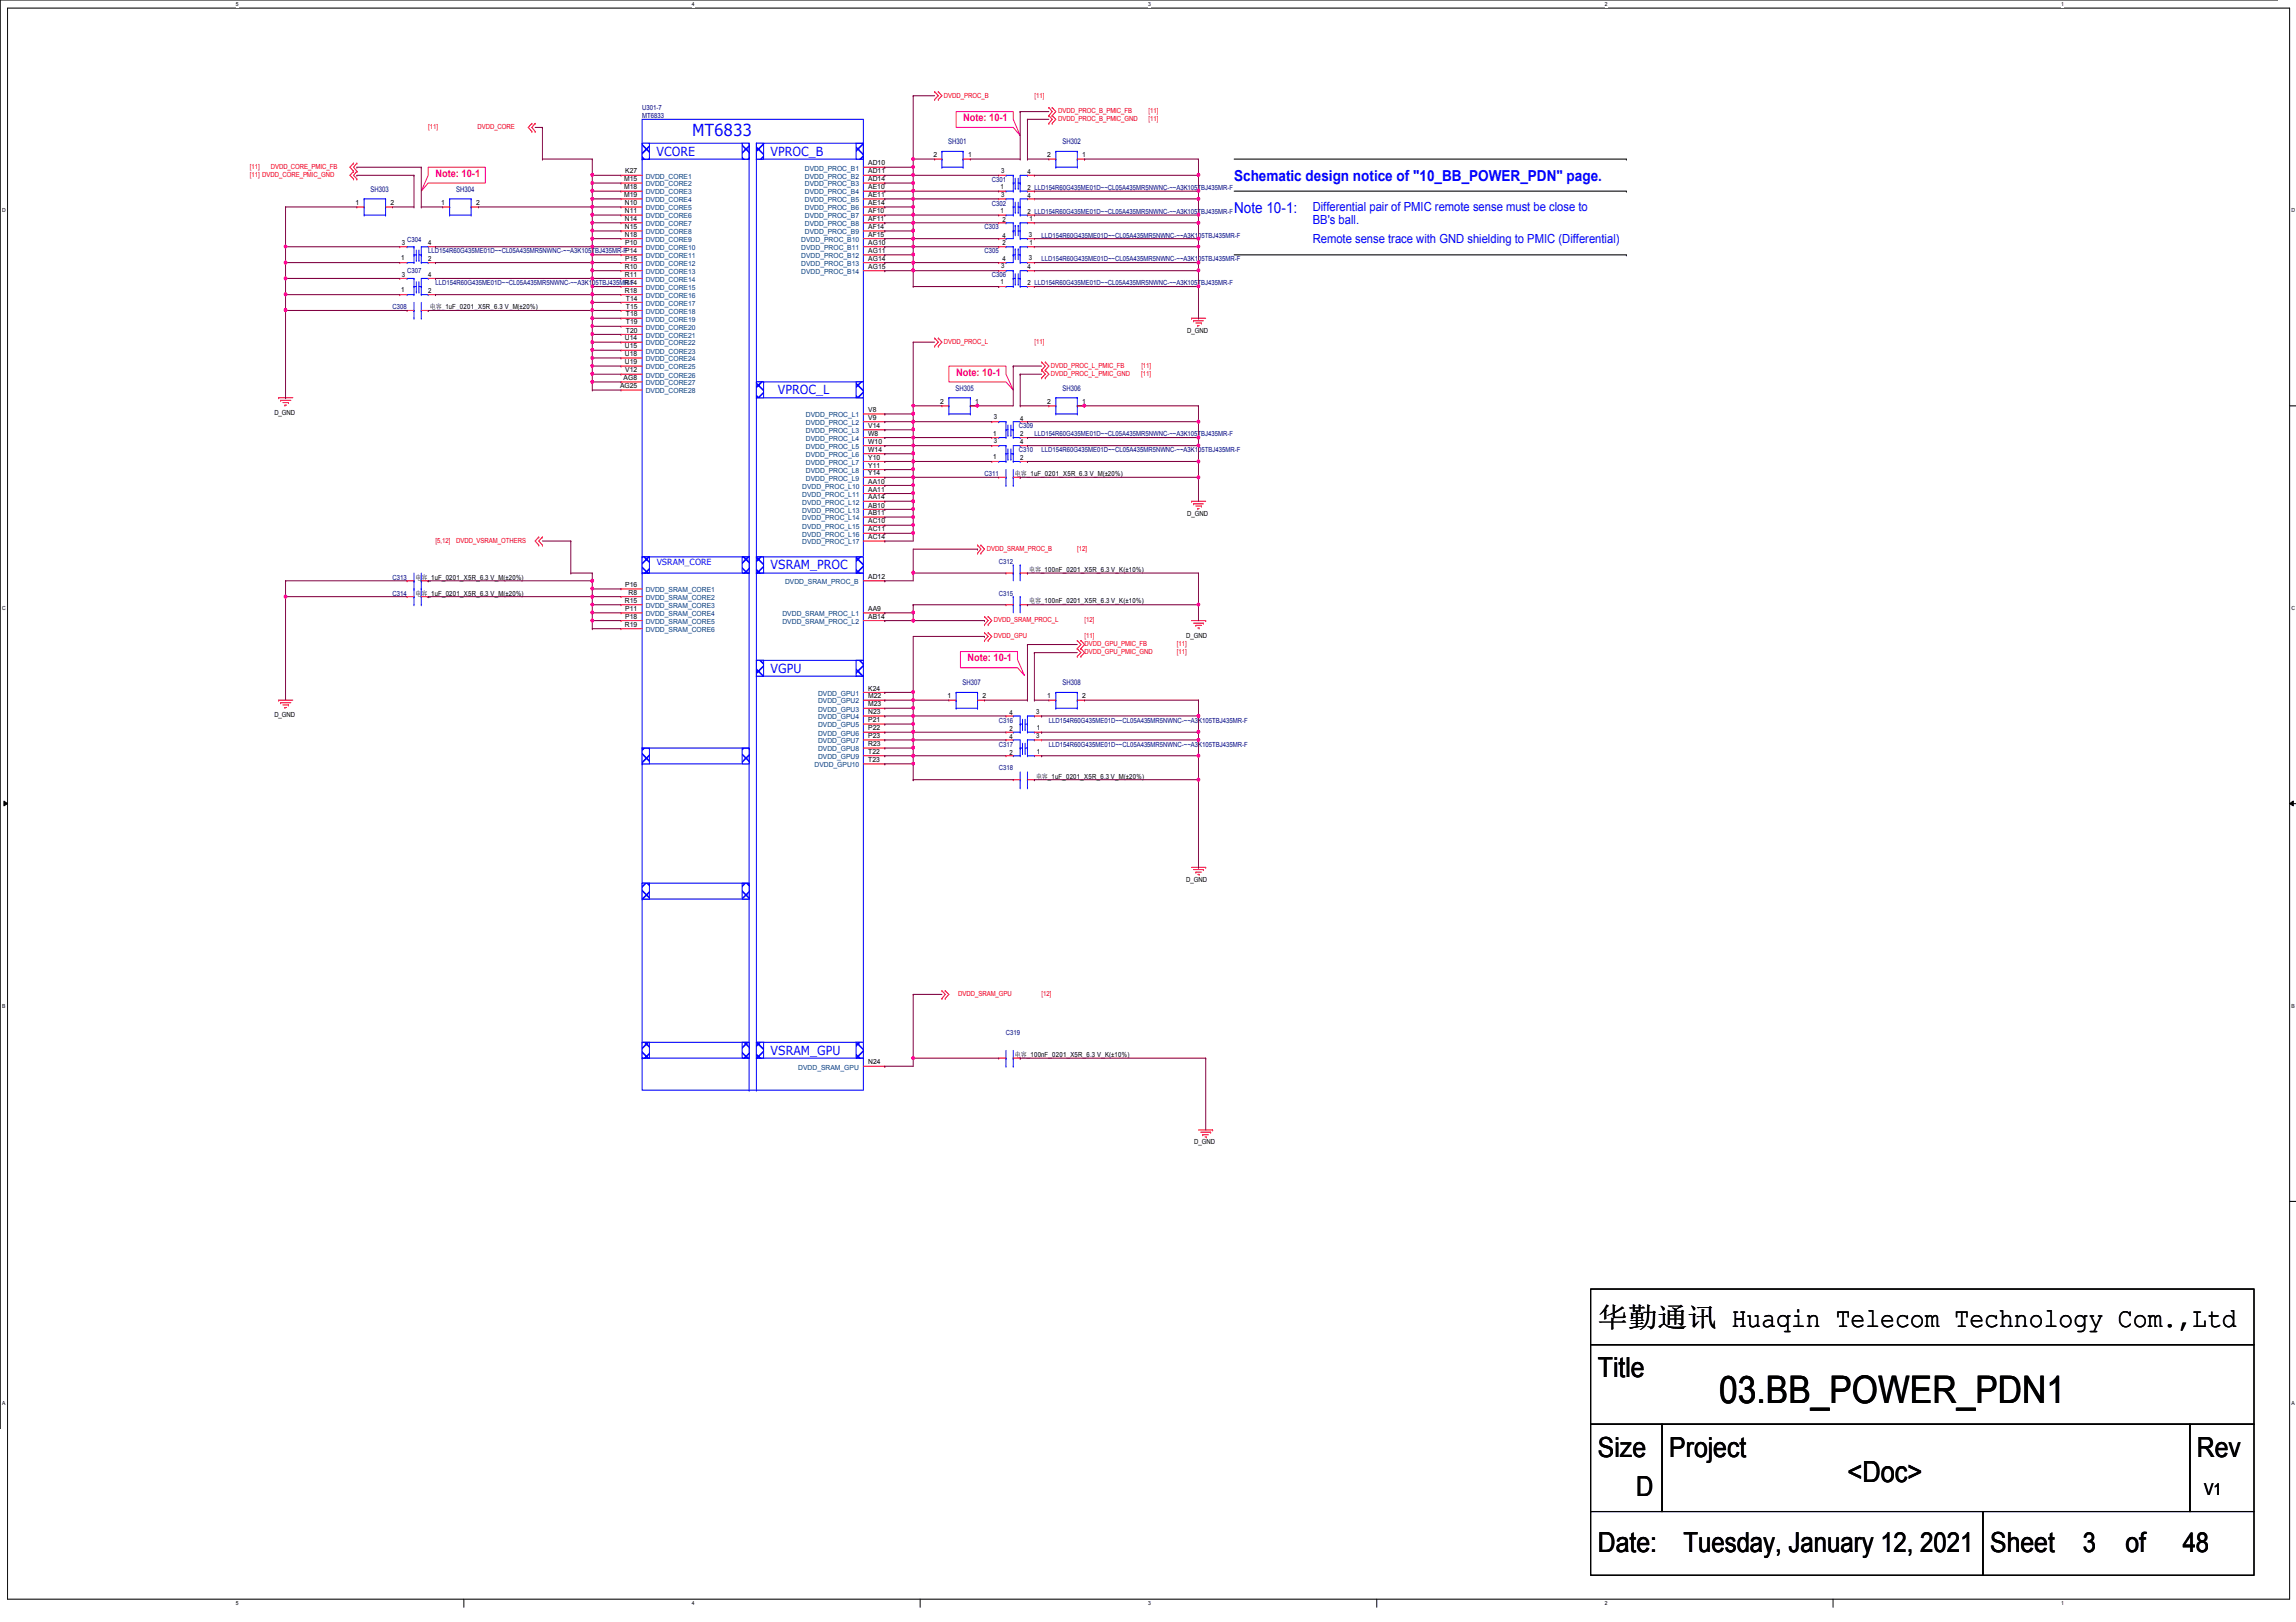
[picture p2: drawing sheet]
<svg xmlns="http://www.w3.org/2000/svg" width="297mm" height="210mm" viewBox="0 0 297 210" stroke-linecap="round" stroke-linejoin="round" font-family="sans-serif">
<defs><g id="words">
<text font-size="4.9" x="222.4" y="181.5">03.BB_POWER_PDN1</text>
<text font-size="3.8" x="239" y="191.8">&lt;Doc&gt;</text>
<g font-size="3.6">
<text x="206.7" y="171.7">华华华华 Huaqin Telecom Technology Com.,Ltd</text>
<text x="206.7" y="178.2">Title</text>
<text x="206.7" y="188.5">Size</text>
<text x="216" y="188.5">Project</text>
<text x="284.2" y="188.5">Rev</text>
<text x="211.7" y="193.7">D</text>
<text x="206.7" y="200.9">Date:</text>
<text x="217.8" y="200.9">Tuesday, January 12, 2021</text>
<text x="257.5" y="200.9">Sheet</text>
<text x="269.5" y="200.9">3</text>
<text x="275" y="200.9">of</text>
<text x="282.4" y="200.9">48</text>
</g>
<text font-size="2.1" fill="#00f" x="89.6" y="17.6">MT6833</text>
<text font-size="2.1" x="285.2" y="193.4">V1</text>
<g font-size="2" fill="#00f">
<text x="159.7" y="23.4">Schematic design notice of &quot;10_BB_POWER_PDN&quot; page.</text>
<text x="159.7" y="27.5">Note 10-1:</text>
</g>
<g font-size="1.6" fill="#00f">
<text x="85" y="20.2">VCORE</text>
<text x="99.7" y="20.2">VPROC_B</text>
<text x="169.8" y="27.3">Differential pair of PMIC remote sense must be close to</text>
<text x="169.8" y="28.9">BB's ball.</text>
<text x="169.8" y="31.4">Remote sense trace with GND shielding to PMIC (Differential)</text>
<text x="100.6" y="51">VPROC_L</text>
<text x="99.7" y="73.7">VSRAM_PROC</text>
<text x="99.7" y="87.1">VGPU</text>
<text x="99.7" y="136.5">VSRAM_GPU</text>
</g>
<g font-size="1.3" fill="#ff0080">
<text x="124.6" y="15.7">Note: 10-1</text>
<text x="56.3" y="22.9">Note: 10-1</text>
<text x="123.7" y="48.6">Note: 10-1</text>
<text x="125.1" y="85.6">Note: 10-1</text>
</g>
<text font-size="1.1" fill="#00f" x="85" y="73.2">VSRAM_CORE</text>
<g font-size="1" fill="#000080">
<text x="122.7" y="18.6">SH301</text>
<text x="137.4" y="18.6">SH302</text>
<text x="47.9" y="24.8">SH303</text>
<text x="59" y="24.8">SH304</text>
<text x="123.6" y="50.6">SH305</text>
<text x="137.4" y="50.6">SH306</text>
<text x="124.5" y="88.7">SH307</text>
<text x="137.4" y="88.7">SH308</text>
</g>
<g font-size=".9" fill="#f00">
<text x="55.4" y="16.7">[11]</text>
<text x="61.8" y="16.7">DVDD_CORE</text>
<text x="122.1" y="12.6">DVDD_PROC_B</text>
<text x="133.8" y="12.6">[11]</text>
<text x="136.9" y="14.7">DVDD_PROC_B_PMIC_FB</text>
<text x="136.9" y="15.7">DVDD_PROC_B_PMIC_GND</text>
<text x="148.6" y="15.7">[11]</text>
<text x="148.6" y="14.7">[11]</text>
<text x="32.3" y="22.9">[11] DVDD_CORE_PMIC_GND</text>
<text x="32.3" y="21.9">[11]</text>
<text x="35" y="21.9">DVDD_CORE_PMIC_FB</text>
<text x="122.1" y="44.5">DVDD_PROC_L</text>
<text x="133.8" y="44.5">[11]</text>
<text x="136" y="47.6">DVDD_PROC_L_PMIC_FB</text>
<text x="147.7" y="47.6">[11]</text>
<text x="136" y="48.7">DVDD_PROC_L_PMIC_GND</text>
<text x="147.7" y="48.7">[11]</text>
<text x="56.3" y="70.3">[5,12]</text>
<text x="59" y="70.3">DVDD_VSRAM_OTHERS</text>
<text x="127.7" y="71.3">DVDD_SRAM_PROC_B</text>
<text x="139.4" y="71.3">[12]</text>
<text x="128.6" y="80.5">DVDD_SRAM_PROC_L</text>
<text x="128.6" y="82.6">DVDD_GPU</text>
<text x="140.3" y="80.5">[12]</text>
<text x="140.3" y="82.6">[11]</text>
<text x="140.3" y="83.6">DVDD_GPU_PMIC_FB</text>
<text x="152.3" y="83.6">[11]</text>
<text x="140.3" y="84.7">DVDD_GPU_PMIC_GND</text>
<text x="152.3" y="84.7">[11]</text>
<text x="124" y="128.9">DVDD_SRAM_GPU</text>
<text x="134.8" y="128.9">[12]</text>
</g>
<g font-size=".9" fill="#000080">
<text x="83.1" y="14.3">U301-7</text>
<text x="83.1" y="15.3">MT6833</text>
<text x="128.3" y="23.5">C301</text>
<text x="127.4" y="29.7">C303</text>
<text x="128.3" y="26.6">C302</text>
<text x="52.7" y="35.4">C307</text>
<text x="52.7" y="31.3">C304</text>
<text x="55.4" y="32.8">LLD154R60G435ME01D~~CL05A435MR5NWNC-~~A3K105TBJ435MR-FP14</text>
<text x="127.4" y="32.8">C305</text>
<text x="128.3" y="35.9">C306</text>
<text x="134.8" y="33.8">LLD154R60G435ME01D~~CL05A435MR5NWNC-~~A3K105TBJ435MR-F</text>
<text x="134.8" y="30.7">LLD154R60G435ME01D~~CL05A435MR5NWNC-~~A3K105TBJ435MR-F</text>
<text x="50.8" y="40">C308</text>
<text x="56.3" y="36.9">LLD154R60G435ME01D~~CL05A435MR5NWNC-~~A3K105TBJ435MR-F</text>
<text x="131.8" y="55.4">C309</text>
<text x="131.8" y="58.5">C310</text>
<text x="133.8" y="56.5">LLD154R60G435ME01D~~CL05A435MR5NWNC-~~A3K105TBJ435MR-F</text>
<text x="134.8" y="58.5">LLD154R60G435ME01D~~CL05A435MR5NWNC-~~A3K105TBJ435MR-F</text>
<text x="127.4" y="61.6">C311</text>
<text x="50.8" y="77.1">C314</text>
<text x="50.8" y="75">C313</text>
<text x="129.2" y="72.9">C312</text>
<text x="129.2" y="77.1">C315</text>
<text x="129.2" y="93.5">C316</text>
<text x="135.7" y="93.5">LLD154R60G435ME01D~~CL05A435MR5NWNC-~~A3K105TBJ435MR-F</text>
<text x="129.2" y="99.7">C318</text>
<text x="129.2" y="96.6">C317</text>
<text x="135.7" y="96.6">LLD154R60G435ME01D~~CL05A435MR5NWNC-~~A3K105TBJ435MR-F</text>
<text x="130.1" y="133.9">C319</text>
</g>
<g font-size=".9">
<text x="80.8" y="23.4">M15</text>
<text x="80.9" y="22.4">K27</text>
<text x="112.3" y="21.4">AD10</text>
<text x="112.3" y="22.4">AD11</text>
<text x="112.3" y="23.4">AD14</text>
<text x="120.7" y="20.4">2</text>
<text x="125.2" y="20.4">1</text>
<text x="129.5" y="22.4">3</text>
<text x="132.9" y="22.5">4</text>
<text x="135.5" y="20.4">2</text>
<text x="140" y="20.4">1</text>
<text x="46" y="26.5">1</text>
<text x="50.5" y="26.5">2</text>
<text x="57.1" y="26.5">1</text>
<text x="61.6" y="26.5">2</text>
<text x="80.8" y="24.5">M18</text>
<text x="80.8" y="25.5">M19</text>
<text x="80.9" y="26.5">N10</text>
<text x="80.9" y="27.6">N11</text>
<text x="80.9" y="28.6">N14</text>
<text x="80.9" y="29.6">N15</text>
<text x="112.3" y="24.5">AE10</text>
<text x="112.3" y="25.5">AE11</text>
<text x="112.3" y="26.5">AE14</text>
<text x="112.3" y="27.6">AF10</text>
<text x="112.3" y="28.6">AF11</text>
<text x="112.3" y="29.6">AF14</text>
<text x="129.4" y="24.5">1</text>
<text x="129.4" y="27.5">1</text>
<text x="129.5" y="25.5">3</text>
<text x="129.7" y="28.7">2</text>
<text x="132.9" y="24.5">2 LLD154R60G435ME01D~~CL05A435MR5NWNC-~~A3K105TBJ435MR-F</text>
<text x="132.9" y="27.6">2 LLD154R60G435ME01D~~CL05A435MR5NWNC-~~A3K105TBJ435MR-F</text>
<text x="132.9" y="25.6">4</text>
<text x="133.2" y="28.5">1</text>
<text x="51.9" y="33.7">1</text>
<text x="52" y="35.8">3</text>
<text x="52" y="31.6">3</text>
<text x="55.4" y="35.9">4</text>
<text x="55.4" y="33.8">2</text>
<text x="55.4" y="31.7">4</text>
<text x="80.9" y="30.6">N18</text>
<text x="80.9" y="34.8">R10</text>
<text x="80.9" y="35.8">R11</text>
<text x="80.9" y="31.7">P10</text>
<text x="80.9" y="33.7">P15</text>
<text x="112.3" y="31.7">AG10</text>
<text x="112.3" y="32.7">AG11</text>
<text x="112.3" y="33.7">AG14</text>
<text x="112.3" y="30.6">AF15</text>
<text x="112.3" y="34.8">AG15</text>
<text x="129.5" y="34.7">3</text>
<text x="129.7" y="31.7">2</text>
<text x="129.7" y="33.8">4</text>
<text x="129.7" y="30.7">4</text>
<text x="132.9" y="34.8">4</text>
<text x="133.1" y="33.7">3</text>
<text x="133.1" y="30.6">3</text>
<text x="133.2" y="31.6">1</text>
<text x="51.9" y="37.8">1</text>
<text x="55.4" y="37.9">2</text>
<text x="55.6" y="40">电电_1uF_0201_X5R_6.3 V_M(±20%)</text>
<text x="80.9" y="36.8">R14</text>
<text x="80.9" y="37.9">R18</text>
<text x="81" y="38.9">T14</text>
<text x="81" y="39.9">T15</text>
<text x="81" y="40.9">T18</text>
<text x="81" y="42">T19</text>
<text x="129.4" y="36.8">1</text>
<text x="132.9" y="36.9">2 LLD154R60G435ME01D~~CL05A435MR5NWNC-~~A3K105TBJ435MR-F</text>
<text x="80.9" y="44">U14</text>
<text x="80.9" y="45.1">U15</text>
<text x="80.9" y="46.1">U18</text>
<text x="80.9" y="47.1">U19</text>
<text x="81" y="43">T20</text>
<text x="153.6" y="43.1">D_GND</text>
<text x="35.5" y="53.7">D_GND</text>
<text x="80.2" y="50.2">AG25</text>
<text x="80.7" y="49.2">AG8</text>
<text x="80.9" y="48.2">V12</text>
<text x="112.3" y="53.3">V8</text>
<text x="121.6" y="52.3">2</text>
<text x="126.2" y="52.3">1</text>
<text x="135.5" y="52.3">2</text>
<text x="140" y="52.3">1</text>
<text x="112.3" y="54.3">V9</text>
<text x="112.3" y="55.4">V14</text>
<text x="112.3" y="56.4">W8</text>
<text x="112.3" y="57.4">W10</text>
<text x="112.3" y="58.5">W14</text>
<text x="112.3" y="59.5">Y10</text>
<text x="128.5" y="56.4">1</text>
<text x="128.5" y="59.4">1</text>
<text x="128.6" y="54.3">3</text>
<text x="128.6" y="57.4">3</text>
<text x="132" y="56.5">2</text>
<text x="132" y="54.4">4</text>
<text x="132" y="59.6">2</text>
<text x="132" y="57.5">4</text>
<text x="112.3" y="60.5">Y11</text>
<text x="112.3" y="61.5">Y14</text>
<text x="112.3" y="62.6">AA10</text>
<text x="112.3" y="63.6">AA11</text>
<text x="112.3" y="64.6">AA14</text>
<text x="112.3" y="65.7">AB10</text>
<text x="131.3" y="61.6">电电_1uF_0201_X5R_6.3 V_M(±20%)</text>
<text x="112.3" y="68.8">AC11</text>
<text x="112.3" y="66.7">AB11</text>
<text x="112.3" y="69.8">AC14</text>
<text x="112.3" y="67.7">AC10</text>
<text x="153.6" y="66.8">D_GND</text>
<text x="53.8" y="77.1">电电_1uF_0201_X5R_6.3 V_M(±20%)</text>
<text x="53.8" y="75">电电_1uF_0201_X5R_6.3 V_M(±20%)</text>
<text x="80.9" y="76">P16</text>
<text x="81.3" y="77">R8</text>
<text x="112.3" y="74.9">AD12</text>
<text x="133.1" y="74">电电_100nF_0201_X5R_6.3 V_K(±10%)</text>
<text x="80.9" y="78">R15</text>
<text x="80.9" y="81.1">R19</text>
<text x="80.9" y="79.1">P11</text>
<text x="80.9" y="80.1">P18</text>
<text x="112.3" y="79.1">AA9</text>
<text x="112.3" y="80.1">AB14</text>
<text x="133.1" y="78.1">电电_100nF_0201_X5R_6.3 V_K(±10%)</text>
<text x="153.5" y="82.5">D_GND</text>
<text x="112.3" y="89.4">K24</text>
<text x="35.5" y="92.8">D_GND</text>
<text x="112.3" y="90.4">M22</text>
<text x="112.3" y="91.4">M23</text>
<text x="112.3" y="92.4">N23</text>
<text x="112.3" y="94.5">P22</text>
<text x="112.3" y="95.5">P23</text>
<text x="112.3" y="93.5">P21</text>
<text x="122.6" y="90.4">1</text>
<text x="127.1" y="90.4">2</text>
<text x="130.6" y="94.6">2</text>
<text x="130.6" y="92.5">4</text>
<text x="130.6" y="95.6">4</text>
<text x="134" y="92.4">3</text>
<text x="134" y="95.5">3</text>
<text x="134.1" y="94.5">1</text>
<text x="135.5" y="90.4">1</text>
<text x="140" y="90.4">2</text>
<text x="112.3" y="96.6">R23</text>
<text x="112.3" y="97.6">T22</text>
<text x="112.3" y="98.6">T23</text>
<text x="130.6" y="97.7">2</text>
<text x="134" y="100.8">电电_1uF_0201_X5R_6.3 V_M(±20%)</text>
<text x="134.1" y="97.6">1</text>
<text x="153.5" y="114.1">D_GND</text>
<text x="112.3" y="137.7">N24</text>
<text x="131.3" y="136.8">电电_100nF_0201_X5R_6.3 V_K(±10%)</text>
<text x="154.5" y="148.1">D_GND</text>
</g>
<g font-size=".9" fill="#004080">
<text x="83.5" y="23.1">DVDD_CORE1</text>
<text x="104.1" y="22.1">DVDD_PROC_B1</text>
<text x="104.1" y="23.1">DVDD_PROC_B2</text>
<text x="83.5" y="24.1">DVDD_CORE2</text>
<text x="83.5" y="25.2">DVDD_CORE3</text>
<text x="83.5" y="26.2">DVDD_CORE4</text>
<text x="83.5" y="27.2">DVDD_CORE5</text>
<text x="83.5" y="28.3">DVDD_CORE6</text>
<text x="83.5" y="29.3">DVDD_CORE7</text>
<text x="104.1" y="24.1">DVDD_PROC_B3</text>
<text x="104.1" y="25.2">DVDD_PROC_B4</text>
<text x="104.1" y="26.2">DVDD_PROC_B5</text>
<text x="104.1" y="27.2">DVDD_PROC_B6</text>
<text x="104.1" y="28.3">DVDD_PROC_B7</text>
<text x="104.1" y="29.3">DVDD_PROC_B8</text>
<text x="83.5" y="30.3">DVDD_CORE8</text>
<text x="83.5" y="31.3">DVDD_CORE9</text>
<text x="83.5" y="32.4">DVDD_CORE10</text>
<text x="83.5" y="33.4">DVDD_CORE11</text>
<text x="83.5" y="34.4">DVDD_CORE12</text>
<text x="83.5" y="35.5">DVDD_CORE13</text>
<text x="103.7" y="32.4">DVDD_PROC_B11</text>
<text x="103.7" y="33.4">DVDD_PROC_B12</text>
<text x="103.7" y="34.4">DVDD_PROC_B13</text>
<text x="103.7" y="31.3">DVDD_PROC_B10</text>
<text x="103.7" y="35.5">DVDD_PROC_B14</text>
<text x="104.1" y="30.3">DVDD_PROC_B9</text>
<text x="83.5" y="36.5">DVDD_CORE14</text>
<text x="83.5" y="37.5">DVDD_CORE15</text>
<text x="83.5" y="38.6">DVDD_CORE16</text>
<text x="83.5" y="39.6">DVDD_CORE17</text>
<text x="83.5" y="40.6">DVDD_CORE18</text>
<text x="83.5" y="41.6">DVDD_CORE19</text>
<text x="83.5" y="42.7">DVDD_CORE20</text>
<text x="83.5" y="44.7">DVDD_CORE22</text>
<text x="83.5" y="45.8">DVDD_CORE23</text>
<text x="83.5" y="46.8">DVDD_CORE24</text>
<text x="83.5" y="47.8">DVDD_CORE25</text>
<text x="83.5" y="43.7">DVDD_CORE21</text>
<text x="83.5" y="48.9">DVDD_CORE26</text>
<text x="83.5" y="49.9">DVDD_CORE27</text>
<text x="83.5" y="50.9">DVDD_CORE28</text>
<text x="104.3" y="54">DVDD_PROC_L1</text>
<text x="104.3" y="55">DVDD_PROC_L2</text>
<text x="104.3" y="56.1">DVDD_PROC_L3</text>
<text x="104.3" y="57.1">DVDD_PROC_L4</text>
<text x="104.3" y="58.1">DVDD_PROC_L5</text>
<text x="104.3" y="59.1">DVDD_PROC_L6</text>
<text x="103.8" y="63.2">DVDD_PROC_L10</text>
<text x="103.8" y="64.3">DVDD_PROC_L11</text>
<text x="103.8" y="65.3">DVDD_PROC_L12</text>
<text x="104.3" y="60.1">DVDD_PROC_L7</text>
<text x="104.3" y="61.2">DVDD_PROC_L8</text>
<text x="104.3" y="62.2">DVDD_PROC_L9</text>
<text x="103.8" y="69.4">DVDD_PROC_L16</text>
<text x="103.8" y="66.3">DVDD_PROC_L13</text>
<text x="103.8" y="67.3">DVDD_PROC_L14</text>
<text x="103.8" y="70.4">DVDD_PROC_L17</text>
<text x="103.8" y="68.4">DVDD_PROC_L15</text>
<text x="83.5" y="76.6">DVDD_SRAM_CORE1</text>
<text x="83.5" y="77.6">DVDD_SRAM_CORE2</text>
<text x="101.6" y="75.6">DVDD_SRAM_PROC_B</text>
<text x="83.5" y="79.7">DVDD_SRAM_CORE4</text>
<text x="83.5" y="78.7">DVDD_SRAM_CORE3</text>
<text x="83.5" y="81.8">DVDD_SRAM_CORE6</text>
<text x="83.5" y="80.7">DVDD_SRAM_CORE5</text>
<text x="101.2" y="79.7">DVDD_SRAM_PROC_L1</text>
<text x="101.2" y="80.7">DVDD_SRAM_PROC_L2</text>
<text x="105.8" y="90">DVDD_GPU1</text>
<text x="105.8" y="91">DVDD_GPU2</text>
<text x="105.8" y="92.1">DVDD_GPU3</text>
<text x="105.8" y="93.1">DVDD_GPU4</text>
<text x="105.8" y="95.2">DVDD_GPU6</text>
<text x="105.8" y="94.1">DVDD_GPU5</text>
<text x="105.4" y="99.3">DVDD_GPU10</text>
<text x="105.8" y="96.2">DVDD_GPU7</text>
<text x="105.8" y="97.2">DVDD_GPU8</text>
<text x="105.8" y="98.2">DVDD_GPU9</text>
<text x="103.3" y="138.4">DVDD_SRAM_GPU</text>
</g>
<g font-size=".7">
<text x="30.5" y=".8">5</text>
<text x="89.5" y=".8">4</text>
<text x="148.6" y=".8">3</text>
<text x="207.6" y=".8">2</text>
<text x="266.7" y=".8">1</text>
<text x=".3" y="27.5">D</text>
<text x="296.5" y="27.5">D</text>
<text x=".3" y="78.9">C</text>
<text x="296.5" y="78.9">C</text>
<text x=".3" y="130.4">B</text>
<text x="296.5" y="130.4">B</text>
<text x=".3" y="181.9">A</text>
<text x="296.5" y="181.9">A</text>
<text x="30.5" y="207.8">5</text>
<text x="89.5" y="207.8">4</text>
<text x="148.6" y="207.8">3</text>
<text x="207.6" y="207.8">2</text>
<text x="266.7" y="207.8">1</text>
</g>
</g></defs>
<path d="M1 1h295.2v206h-295.2zM294.7 0h-294.7v184.9" fill="none" stroke="#000" stroke-width=".13"/>
<g fill="#fff">
<path d="M30.5 .1h.3v.9h-.3z"/>
<path d="M30.5 207.1h.3v.8h-.3z"/>
</g>
<path d="M60 207v1" fill="none" stroke="#000" stroke-width=".13"/>
<g fill="#fff">
<path d="M89.5 .1h.4v.9h-.4z"/>
<path d="M89.5 207.1h.4v.8h-.4z"/>
</g>
<path d="M119 207v1" fill="none" stroke="#000" stroke-width=".13"/>
<g fill="#fff">
<path d="M148.6 .1h.3v.9h-.3z"/>
<path d="M148.6 207.1h.3v.8h-.3z"/>
</g>
<path d="M178.1 207v1" fill="none" stroke="#000" stroke-width=".13"/>
<g fill="#fff">
<path d="M207.6 .1h.4v.9h-.4z"/>
<path d="M207.6 207.1h.4v.8h-.4z"/>
</g>
<path d="M237.1 207v1" fill="none" stroke="#000" stroke-width=".13"/>
<g fill="#fff">
<path d="M266.7 .1h.3v.9h-.3z"/>
<path d="M266.7 207.1h.3v.8h-.3z"/>
<path d="M.3 26.8h.5v.8h-.5z"/>
<path d="M296.5 26.8h.4v.8h-.4z"/>
<path d="M.3 78.3h.5v.8h-.5z"/>
<path d="M296.5 78.3h.4v.8h-.4z"/>
</g>
<path d="M296.2 52.5h.9" fill="none" stroke="#000" stroke-width=".13"/>
<g fill="#fff">
<path d="M.3 129.7h.4v.8h-.4z"/>
<path d="M296.5 129.7h.4v.8h-.4z"/>
</g>
<path d="M.5 103.7l.5 .3-.5 .3zM296.2 104l.5-.3v.6zM296.2 104h.9" fill="none" stroke="#000" stroke-width=".13"/>
<path d="M.5 103.7l.5 .3-.5 .3zM296.2 104l.5-.3v.6z" fill="#000"/>
<g fill="#fff">
<path d="M.3 181.2h.4v.8h-.4z"/>
<path d="M296.5 181.2h.4v.8h-.4z"/>
</g>
<g fill="none" stroke="#000" stroke-width=".13">
<path d="M159.7 20.6h50.7M159.7 24.7h50.7M159.7 33h50.7M210.4 20.6h.1M210.4 24.7h.1M210.4 33h.1M296.2 155.5h.9M205.8 174h85.8v10.3h-85.8zM205.8 166.8h85.8v7.2h-85.8zM205.8 184.3h9.2v11.3h-9.2zM205.8 195.6h50.7v8.3h-50.7zM215 184.3h68.3v11.3h-68.3z"/>
<path d="M256.5 195.6h35.1v8.3h-35.1zM283.3 184.3h8.3v11.3h-8.3z"/>
</g>
<path d="M123.7 14.4h7.4v1l.9 2.1-.9-1h-7.4zM55.4 21.6h7.4v2.1h-7.4l-.9 1 .9-2zM122.8 47.4h7.3v1l1 2.1-1-1.1h-7.3zM124.3 84.3h7.3v1.1l.9 2-.9-1h-7.3z" fill="none" stroke="#ff0080" stroke-width=".13"/>
<g fill="none" stroke="#f00" stroke-width=".13">
<path d="M68.8 16h.1M68.8 17h.1M68.8 16l-.5 .5 .5 .5M69.2 16h.1M69.2 17h.1M69.2 16l-.4 .5 .4 .5M120.9 12.9h.1M120.9 11.9h.1M120.9 11.9l.5 .5-.5 .5M121.4 12.9h.1M121.4 11.9h.1M121.4 11.9l.5 .5-.5 .5"/>
<path d="M135.7 15h.1M135.7 13.9h.1M135.7 13.9l.4 .5-.4 .6M135.7 16h.1M135.7 15l.4 .4-.4 .6M136.1 15h.1M136.1 13.9h.1M136.1 13.9l.5 .5-.5 .6M136.1 16h.1M136.1 15l.5 .4-.5 .6M45.7 22.2h.1M45.7 23.2h.1"/>
<path d="M45.7 22.2l-.4 .5 .4 .5M45.7 21.1h.1M45.7 21.1l-.4 .5 .4 .6M46.2 22.2h.1M46.2 23.2h.1M46.2 22.2l-.5 .5 .5 .5M46.2 21.1h.1M46.2 21.1l-.5 .5 .5 .6M120.9 20.6h.1M120.9 20.6h1M124.6 20.6h.9M125.5 20.6h.1"/>
<path d="M129.2 24.7h.1M129.2 22.7h.1M129.2 27.8h.1M129.2 25.7h.1M129.2 24.7h.9M129.2 22.7h.9M129.2 27.8h.9M129.2 25.7h.9M132.9 24.7h.9M132.9 22.7h.9M132.9 27.8h.9M132.9 25.7h.9"/>
<path d="M133.8 24.7h.1M133.8 22.7h.1M133.8 27.8h.1M133.8 25.7h.1M36 51.5h.1M36 51.5h1.9M36.3 51.8h.1M36.3 51.8h1.3M36.6 52.1h.7M36.9 52.4h.1M36.9 52.4h.2M37.3 52.1h.1"/>
<path d="M120.9 44.8h.1M120.9 43.8h.1M120.9 43.8l.5 .5-.5 .5M121.4 44.8h.1M121.4 43.8h.1M121.4 43.8l.5 .5-.5 .5M128.3 56.6h.1M128.3 54.6h.1M128.3 56.6h.9M128.3 54.6h.9M132 56.6h.9M132 54.6h.9"/>
<path d="M132.9 56.6h.1M132.9 54.6h.1M134.8 48.9h.1M134.8 47.9h.1M134.8 46.9h.1M134.8 47.9l.4 .5-.4 .5M134.8 46.9l.4 .5-.4 .5M135.2 48.9h.1M135.2 47.9h.1M135.2 46.9h.1M135.2 47.9l.5 .5-.5 .5M135.2 46.9l.5 .5-.5 .5"/>
<path d="M135.7 52.5h.1M135.7 52.5h.9M139.4 52.5h.9M140.3 52.5h.1M154.2 41.2h.1M154.2 41.2h1.8M154.4 41.5h.1M154.4 41.5h1.3M154.7 41.8h.7M155 42.1h.1M155.4 41.8h.1M69.7 69.5h.1"/>
<path d="M69.7 70.5h.1M69.7 69.5l-.5 .5 .5 .5M70.2 69.5h.1M70.2 70.5h.1M70.2 69.5l-.5 .5 .5 .5M126.5 71.6h.1M126.5 70.5h.1M126.5 70.5l.4 .6-.4 .5M126.9 71.6h.1M126.9 70.5h.1M126.9 70.5l.5 .6-.5 .5M127.4 79.8h.1"/>
<path d="M127.4 79.8l.4 .5-.4 .5M127.8 79.8h.1M127.8 79.8l.5 .5-.5 .5M154.2 64.9h.1M154.2 64.9h1.8M154.4 65.2h.1M154.4 65.2h1.3M154.7 65.5h.7M155 65.8h.1M155.4 65.5h.1M36 90.6h.1M36 90.6h1.9"/>
<path d="M36.3 90.9h.1M36.3 90.9h1.3M36.6 91.2h.7M36.9 91.6h.1M36.9 91.6h.2M37.3 91.2h.1M127.4 80.8h.1M127.4 82.9h.1M127.4 81.9h.1M127.4 81.9l.4 .5-.4 .5M127.8 80.8h.1M127.8 82.9h.1"/>
<path d="M127.8 81.9h.1M127.8 81.9l.5 .5-.5 .5M130.1 94.8h.1M130.1 92.7h.1M130.1 94.8h1M130.1 92.7h1M133.8 94.8h1M133.8 92.7h1M134.8 94.8h.1M134.8 92.7h.1M139.4 82.9h.1M139.4 83.9h.1"/>
<path d="M139.4 84.9h.1M139.4 82.9l.4 .5-.4 .5M139.4 83.9l.4 .6-.4 .4M139.8 82.9h.1M139.8 83.9h.1M139.8 84.9h.1M139.8 82.9l.5 .5-.5 .5M139.8 83.9l.5 .6-.5 .4M154.2 80.3h1.8M154.4 80.6h1.3M154.7 80.9h.1M154.7 80.9h.7"/>
<path d="M155 81.3h.1M155.1 81.3h.1M155.7 80.6h.1M156 80.3h.1M154.2 112.2h1.8M154.4 112.5h1.3M154.7 112.9h.1M154.7 112.9h.7M155 113.2h.1M155.1 113.2h.1M155.7 112.5h.1M156 112.2h.1"/>
<path d="M121.9 129.2h.1M121.9 128.2h.1M121.9 128.2l.4 .5-.4 .5M122.3 129.2h.1M122.3 128.2h.1M122.3 128.2l.5 .5-.5 .5M155 146.2h1.9M155.3 146.5h1.3M155.6 146.8h.1M155.6 146.8h.7M155.9 147.1h.2M156.1 147.1h.1"/>
<path d="M156.6 146.5h.1M156.9 146.2h.1"/>
</g>
<g fill="none" stroke="#00f" stroke-width=".13">
<path d="M83.1 18.5h.1M83.1 18.5h13.8M121.9 19.6h.1M121.9 19.6h2.7M121.9 19.6v2M124.6 19.6h.1M124.6 19.6v2M83.1 20.6h.1M83.1 20.6h13.8M97.9 20.6h.1M97.9 20.6h13.8M121.9 20.6h.1"/>
<path d="M121.9 21.6h.1M121.9 21.6h2.7M124.6 20.6h.1M124.6 21.6h.1M130.1 24.7h.1M130.1 22.7h.1M130.1 27.8h.1M130.1 25.7h.1M130.1 24.7h1M130.1 22.7h1M130.1 27.8h1M130.1 25.7h1"/>
<path d="M131.1 22.7h.1M131.1 24.7h.1M131.1 23.7h.1M131.1 25.7h.1M131.1 27.8h.1M131.1 26.8h.1M131.1 22.7v2M131.1 25.7v2.1M131.1 23.7h.2M131.1 26.8h.2M131.3 24.4h.1M131.3 27.5h.1"/>
<path d="M131.3 23.1v1.3M131.3 26.2v1.3M131.7 24.4h.1M131.7 27.5h.1M131.7 23.1v1.3M131.7 26.2v1.3M131.7 23.7h.3M131.7 26.8h.3M132 23.7h.1M132 24.7h.1M132 26.8h.1M132 27.8h.1"/>
<path d="M132 24.7h.9M132 27.8h.9M132.9 24.7h.1M132.9 22.7h.1M132.9 27.8h.1M132.9 25.7h.1M132.9 22.7h-.9v2M132.9 25.7h-.9v2.1M129.2 56.6h.1M129.2 54.6h.1M129.2 56.6h.9M129.2 54.6h.9"/>
<path d="M130.1 54.6h.1M130.1 56.6h.1M130.1 55.6h.1M130.1 54.6v2M130.1 55.6h.3M130.4 56.3h.1M130.4 55v1.3M130.8 56.3h.1M130.8 55v1.3M130.8 55.6h.3M131.1 55.6h.1M131.1 56.6h.1"/>
<path d="M131.1 56.6h.9M132 56.6h.1M132 54.6h.1M132 54.6h-.9v2M136.6 52.5h.1M136.6 53.6h.1M136.6 51.5h.1M136.6 51.5h2.8M136.6 53.6h2.8M136.6 51.5v2.1M139.4 52.5h.1M139.4 51.5h.1"/>
<path d="M139.4 53.6h.1M139.4 51.5v2.1M131.1 94.8h.1M131.1 92.7h.1M131.1 92.7h.9v2.1M131.1 94.8h.9M132 93.7h.1M132 94.8h.1M132 93.7h.3M132.3 94.4h.1M132.3 93.1v1.3M132.6 94.4h.1"/>
<path d="M132.6 93.1v1.3M132.6 93.7h.3M132.9 92.7h.1M132.9 94.8h.1M132.9 93.7h.1M132.9 92.7v2.1M132.9 94.8h.9M132.9 92.7h.9M133.8 94.8h.1M133.8 92.7h.1"/>
</g>
<path d="M110.8 18.5h.9v2.1h-.9z" fill-rule="evenodd" fill="#fff"/>
<path d="M110.8 18.5h.9v2.1h-.9z" fill-rule="evenodd" fill="#00f"/>
<path d="M83.1 15.4h28.6v125.7h-28.6zM97.9 18.5h.1M97.9 18.5h13.8M110.8 18.5h.9v2.1h-.9z" fill="none" stroke="#00f" stroke-width=".13"/>
<path d="M97.9 18.5h.9v2.1h-.9z" fill-rule="evenodd" fill="#fff"/>
<path d="M97.9 18.5h.9v2.1h-.9z" fill-rule="evenodd" fill="#00f"/>
<path d="M97.9 18.5h.9v2.1h-.9z" fill="none" stroke="#00f" stroke-width=".13"/>
<path d="M83.1 18.5h.9v2.1h-.9z" fill-rule="evenodd" fill="#fff"/>
<path d="M83.1 18.5h.9v2.1h-.9z" fill-rule="evenodd" fill="#00f"/>
<path d="M83.1 18.5h.9v2.1h-.9z" fill="none" stroke="#00f" stroke-width=".13"/>
<path d="M96 18.5h.9v2.1h-.9z" fill-rule="evenodd" fill="#fff"/>
<path d="M96 18.5h.9v2.1h-.9z" fill-rule="evenodd" fill="#00f"/>
<path d="M96 18.5h.9v2.1h-.9z" fill="none" stroke="#00f" stroke-width=".13"/>
<path d="M110.8 85.5h.9v2h-.9z" fill-rule="evenodd" fill="#fff"/>
<path d="M110.8 85.5h.9v2h-.9z" fill-rule="evenodd" fill="#00f"/>
<path d="M97.9 87.5h.1M97.9 85.5h.1M97.9 87.5h13.8M97.9 85.5h13.8M110.8 85.5h.9v2h-.9z" fill="none" stroke="#00f" stroke-width=".13"/>
<path d="M97.9 85.5h.9v2h-.9z" fill-rule="evenodd" fill="#fff"/>
<path d="M97.9 85.5h.9v2h-.9z" fill-rule="evenodd" fill="#00f"/>
<path d="M96.9 18.5v122.6M97.9 18.5v122.6M97.9 85.5h.9v2h-.9zM96.9 141.1h.1M97.9 141.1h.1" fill="none" stroke="#00f" stroke-width=".13"/>
<path d="M110.8 72.1h.9v2.1h-.9z" fill-rule="evenodd" fill="#fff"/>
<path d="M110.8 72.1h.9v2.1h-.9z" fill-rule="evenodd" fill="#00f"/>
<path d="M110.8 72.1h.9v2.1h-.9z" fill="none" stroke="#00f" stroke-width=".13"/>
<path d="M97.9 72.1h.9v2.1h-.9z" fill-rule="evenodd" fill="#fff"/>
<path d="M97.9 72.1h.9v2.1h-.9z" fill-rule="evenodd" fill="#00f"/>
<path d="M97.9 72.1h.9v2.1h-.9zM97.9 72.1h.1M97.9 74.2h.1M97.9 72.1h13.8M97.9 74.2h13.8" fill="none" stroke="#00f" stroke-width=".13"/>
<path d="M96 72.1h.9v2.1h-.9z" fill-rule="evenodd" fill="#fff"/>
<path d="M96 72.1h.9v2.1h-.9z" fill-rule="evenodd" fill="#00f"/>
<path d="M96 72.1h.9v2.1h-.9z" fill="none" stroke="#00f" stroke-width=".13"/>
<path d="M83.1 72.1h.9v2.1h-.9z" fill-rule="evenodd" fill="#fff"/>
<path d="M83.1 72.1h.9v2.1h-.9z" fill-rule="evenodd" fill="#00f"/>
<path d="M97.9 51.5h.1M97.9 49.4h.1M97.9 51.5h13.8M97.9 49.4h13.8M83.1 72.1h.9v2.1h-.9zM83.1 72.1h.1M83.1 74.2h.1M83.1 72.1h13.8M83.1 74.2h13.8" fill="none" stroke="#00f" stroke-width=".13"/>
<path d="M110.8 49.4h.9v2.1h-.9z" fill-rule="evenodd" fill="#fff"/>
<path d="M110.8 49.4h.9v2.1h-.9z" fill-rule="evenodd" fill="#00f"/>
<path d="M110.8 49.4h.9v2.1h-.9z" fill="none" stroke="#00f" stroke-width=".13"/>
<path d="M97.9 49.4h.9v2.1h-.9z" fill-rule="evenodd" fill="#fff"/>
<path d="M97.9 49.4h.9v2.1h-.9z" fill-rule="evenodd" fill="#00f"/>
<path d="M97.9 49.4h.9v2.1h-.9zM97.9 134.9h.1M97.9 134.9h13.8" fill="none" stroke="#00f" stroke-width=".13"/>
<path d="M97.9 134.9h.9v2h-.9z" fill-rule="evenodd" fill="#fff"/>
<path d="M97.9 134.9h.9v2h-.9z" fill-rule="evenodd" fill="#00f"/>
<path d="M97.9 134.9h.9v2h-.9z" fill="none" stroke="#00f" stroke-width=".13"/>
<path d="M110.8 134.9h.9v2h-.9z" fill-rule="evenodd" fill="#fff"/>
<path d="M110.8 134.9h.9v2h-.9z" fill-rule="evenodd" fill="#00f"/>
<path d="M97.9 136.9h.1M97.9 136.9h13.8M110.8 134.9h.9v2h-.9z" fill="none" stroke="#00f" stroke-width=".13"/>
<path d="M96 134.9h.9v2h-.9z" fill-rule="evenodd" fill="#fff"/>
<path d="M96 134.9h.9v2h-.9z" fill-rule="evenodd" fill="#00f"/>
<path d="M96 134.9h.9v2h-.9z" fill="none" stroke="#00f" stroke-width=".13"/>
<path d="M83.1 134.9h.9v2h-.9z" fill-rule="evenodd" fill="#fff"/>
<path d="M83.1 134.9h.9v2h-.9z" fill-rule="evenodd" fill="#00f"/>
<path d="M83.1 116.3h.1M83.1 116.3h13.8M83.1 134.9h.9v2h-.9zM83.1 136.9h.1M83.1 134.9h.1M83.1 136.9h13.8M83.1 134.9h13.8" fill="none" stroke="#00f" stroke-width=".13"/>
<path d="M96 114.3h.9v2h-.9z" fill-rule="evenodd" fill="#fff"/>
<path d="M96 114.3h.9v2h-.9z" fill-rule="evenodd" fill="#00f"/>
<path d="M83.1 114.3h.1M83.1 114.3h13.8M96 114.3h.9v2h-.9z" fill="none" stroke="#00f" stroke-width=".13"/>
<path d="M83.1 114.3h.9v2h-.9z" fill-rule="evenodd" fill="#fff"/>
<path d="M83.1 114.3h.9v2h-.9z" fill-rule="evenodd" fill="#00f"/>
<path d="M83.1 98.9h.1M83.1 98.9h13.8M83.1 114.3h.9v2h-.9z" fill="none" stroke="#00f" stroke-width=".13"/>
<path d="M96 96.8h.9v2.1h-.9z" fill-rule="evenodd" fill="#fff"/>
<path d="M96 96.8h.9v2.1h-.9z" fill-rule="evenodd" fill="#00f"/>
<path d="M96 96.8h.9v2.1h-.9z" fill="none" stroke="#00f" stroke-width=".13"/>
<path d="M83.1 96.8h.9v2.1h-.9z" fill-rule="evenodd" fill="#fff"/>
<path d="M83.1 96.8h.9v2.1h-.9z" fill-rule="evenodd" fill="#00f"/>
<g fill="none" stroke="#00f" stroke-width=".13">
<path d="M136.6 19.6h.1M136.6 19.6h2.8M136.6 19.6v2M139.4 19.6h.1M139.4 19.6v2M47.1 26.8h.1M47.1 25.7h.1M47.1 27.8h.1M47.1 25.7h2.8M47.1 25.7v2.1M47.1 27.8h2.8M49.9 26.8h.1"/>
<path d="M49.9 27.8h.1M49.9 25.7h.1M49.9 25.7v2.1M52.7 38.1h.1M52.7 36h.1M52.7 34h.1M52.7 31.9h.1M52.7 31.9h.9M52.7 34h.9M52.7 36h.9M52.7 38.1h.9M53.6 39.1v2.1"/>
<path d="M53.6 36h.1M53.6 38.1h.1M53.6 37.1h.1M53.6 31.9h.1M53.6 34h.1M53.6 33h.1M53.6 33h.3M53.6 31.9v2.1M53.6 36v2.1M53.6 37.1h.3M53.9 37.8h.1M53.9 33.7h.1"/>
<path d="M53.9 32.4v1.3M53.9 36.5v1.3M54.2 37.8h.1M54.2 33.7h.1M54.2 33h.3M54.2 37.1h.3M54.2 32.4v1.3M54.2 36.5v1.3M54.5 39.1v2.1M54.5 37.1h.1M54.5 38.1h.1M54.5 33h.1"/>
<path d="M54.5 34h.1M54.5 34h.9M54.5 38.1h.9M55.4 38.1h.1M55.4 36h.1M55.4 34h.1M55.4 31.9h.1M55.4 31.9h-.9v2.1M55.4 36h-.9v2.1M58.2 26.8h.1M58.2 25.7h.1M58.2 27.8h.1"/>
<path d="M58.2 25.7h2.7M58.2 27.8h2.7M58.2 25.7v2.1M60.9 26.8h.1M60.9 27.8h.1M60.9 25.7h.1M60.9 25.7v2.1M130.1 31.9h.1M130.1 34h.1M130.1 37.1h.1M130.1 35h.1M130.1 28.8h.1"/>
<path d="M130.1 30.9h.1M130.1 31.9h1M130.1 37.1h1M130.1 35h1M130.1 28.8h1M131.1 33h.1M131.1 31.9h.1M131.1 35h.1M131.1 37.1h.1M131.1 36h.1M131.1 29.9h.1M131.1 28.8h.1"/>
<path d="M131.1 33h.2M131.1 28.8v2.1h-1M131.1 31.9v2.1h-1M131.1 35v2.1M131.1 36h.2M131.1 29.9h.2M131.3 32.2h.1M131.3 36.8h.1M131.3 29.2h.1M131.3 29.2v1.3M131.3 32.2v1.4M131.3 35.4v1.4"/>
<path d="M131.7 32.2h.1M131.7 36.8h.1M131.7 29.2h.1M131.7 29.2v1.3M131.7 32.2v1.4M131.7 35.4v1.4M131.7 33h.3M131.7 36h.3M131.7 29.9h.3M132 34h.1M132 31.9h.1M132 33h.1"/>
<path d="M132 36h.1M132 37.1h.1M132 30.9h.1M132 28.8h.1M132 29.9h.1M132 28.8v2.1M132 31.9v2.1M132 31.9h.9M132 34h.9M132 37.1h.9M132 28.8h.9M132 30.9h.9"/>
<path d="M132.9 31.9h.1M132.9 34h.1M132.9 37.1h.1M132.9 35h.1M132.9 28.8h.1M132.9 30.9h.1M132.9 35h-.9v2.1M136.6 20.6h.1M136.6 21.6h.1M136.6 21.6h2.8M139.4 20.6h.1M139.4 21.6h.1"/>
<path d="M53.6 40.2h.1M53.6 41.2h.1M54.5 41.2h.1M54.5 40.2h.1M122.8 52.5h.1M122.8 53.6h.1M122.8 51.5h.1M122.8 51.5h2.7M122.8 53.6h2.7M122.8 51.5v2.1M125.5 52.5h.1M125.5 51.5h.1"/>
<path d="M125.5 53.6h.1M125.5 51.5v2.1M129.2 59.7h.1M129.2 57.7h.1M129.2 59.7h.9M129.2 57.7h.9M130.1 57.7h.1M130.1 59.7h.1M130.1 58.7h.1M130.1 57.7v2M130.1 58.7h.3M130.4 59.4h.1"/>
<path d="M130.4 58.1v1.3M130.8 59.4h.1M130.8 58.1v1.3M130.8 58.7h.3M131.1 58.7h.1M131.1 59.7h.1M131.1 59.7h.9M132 59.7h.1M132 57.7h.1M132 57.7h-.9v2M53.6 77.2h.1M53.6 78.3h.1"/>
<path d="M53.6 75.2h.1M53.6 76.2h.1M53.6 74.2v4.1M54.5 78.3h.1M54.5 77.2h.1M54.5 76.2h.1M54.5 75.2h.1M54.5 74.2v4.1M130.1 62.8h.1M130.1 61.8h.1M130.1 60.8v2M131.1 61.8h.1"/>
<path d="M131.1 62.8h.1M131.1 73.1h.1M131.1 74.2h.1M131.1 60.8v2M131.1 73.1v2.1M131.1 77.2h.1M131.1 78.3h.1M131.1 77.2v2.1M132 74.2h.1M132 73.1h.1M132 73.1v2.1M132 78.3h.1"/>
<path d="M132 77.2h.1M132 77.2v2.1M83.1 96.8h.9v2.1h-.9zM83.1 96.8h.1M83.1 96.8h13.8M123.7 90.6h.1M123.7 89.6h.1M123.7 91.7h.1M123.7 89.6h2.8M123.7 91.7h2.8M123.7 89.6v2.1M126.5 90.6h.1"/>
<path d="M126.5 91.7h.1M126.5 89.6h.1M126.5 89.6v2.1M131.1 97.8h.1M131.1 95.8h.1M131.1 95.8h.9v2M131.1 97.8h.9M132 99.9v2M132 96.8h.1M132 97.8h.1M132 96.8h.3M132.3 97.5h.1"/>
<path d="M132.3 96.2v1.3M132.6 97.5h.1M132.6 96.8h.3M132.6 96.2v1.3M132.9 99.9v2M132.9 95.8h.1M132.9 97.8h.1M132.9 96.8h.1M132.9 95.8v2M132.9 97.8h.9M132.9 95.8h.9M133.8 97.8h.1"/>
<path d="M133.8 95.8h.1M136.6 90.6h.1M136.6 89.6h.1M136.6 91.7h.1M136.6 89.6v2.1M136.6 89.6h2.8M136.6 91.7h2.8M139.4 90.6h.1M139.4 91.7h.1M139.4 89.6h.1M139.4 89.6v2.1M132 100.9h.1"/>
<path d="M132 101.9h.1M132.9 101.9h.1M132.9 100.9h.1M130.1 136.9h.1M130.1 138h.1M130.1 135.9v2.1M131.1 138h.1M131.1 136.9h.1M131.1 135.9v2.1"/>
</g>
<g fill="none" stroke="#f00" stroke-width=".13">
<path d="M46.2 26.8h.1M46.2 26.8h.9M49.9 26.8h.9M50.8 26.8h.1M51.7 38.1h.1M51.7 36h.1M51.7 34h.1M51.7 31.9h.1M51.7 31.9h1M51.7 34h1M51.7 36h1M51.7 38.1h1"/>
<path d="M55.4 31.9h.9M55.4 34h.9M55.4 36h.9M55.4 38.1h.9M56.3 38.1h.1M56.3 36h.1M56.3 34h.1M56.3 31.9h.1M57.3 26.8h.1M57.3 26.8h.9M60.9 26.8h1M61.9 26.8h.1"/>
<path d="M80.3 22.7h.1M80.3 22.7h2.8M80.3 23.7h.1M80.3 24.7h.1M80.3 25.7h.1M80.3 26.8h.1M80.3 27.8h.1M80.3 28.8h.1M80.3 29.9h.1M80.3 30.9h.1M80.3 31.9h.1M80.3 33h.1"/>
<path d="M80.3 34h.1M80.3 35h.1M80.3 36h.1M80.3 37.1h.1M80.3 38.1h.1M80.3 39.1h.1M80.3 23.7h2.8M80.3 24.7h2.8M80.3 25.7h2.8M80.3 26.8h2.8M80.3 27.8h2.8M80.3 28.8h2.8"/>
<path d="M80.3 29.9h2.8M80.3 30.9h2.8M80.3 31.9h2.8M80.3 33h2.8M80.3 34h2.8M80.3 35h2.8M80.3 36h2.8M80.3 37.1h2.8M80.3 38.1h2.8M80.3 39.1h2.8M111.7 22.7h2.8M111.7 21.6h2.8"/>
<path d="M111.7 23.7h2.8M111.7 24.7h2.8M111.7 25.7h2.8M111.7 26.8h2.8M111.7 27.8h2.8M111.7 28.8h2.8M111.7 29.9h2.8M111.7 31.9h2.8M111.7 33h2.8M111.7 34h2.8M111.7 30.9h2.8M111.7 35h2.8"/>
<path d="M114.5 21.6h.1M114.5 22.7h.1M114.5 23.7h.1M114.5 24.7h.1M114.5 25.7h.1M114.5 26.8h.1M114.5 27.8h.1M114.5 28.8h.1M114.5 29.9h.1M114.5 31.9h.1M114.5 33h.1M114.5 34h.1"/>
<path d="M114.5 30.9h.1M114.5 35h.1M129.2 31.9h.1M129.2 34h.1M129.2 37.1h.1M129.2 35h.1M129.2 28.8h.1M129.2 30.9h.1M129.2 28.8h.9M129.2 30.9h.9M129.2 31.9h.9M129.2 34h.9"/>
<path d="M129.2 35h.9M129.2 37.1h.9M132.9 28.8h.9M132.9 30.9h.9M132.9 31.9h.9M132.9 34h.9M132.9 35h.9M132.9 37.1h.9M133.8 31.9h.1M133.8 34h.1M133.8 37.1h.1M133.8 35h.1"/>
<path d="M133.8 28.8h.1M133.8 30.9h.1M135.7 20.6h.1M135.7 20.6h.9M139.4 20.6h.9M140.3 20.6h.1M52.7 40.2h.1M52.7 40.2h.9M54.5 40.2h.9M55.4 40.2h.1M80.3 40.2h.1M80.3 41.2h.1"/>
<path d="M80.3 42.2h.1M80.3 44.3h.1M80.3 45.3h.1M80.3 46.3h.1M80.3 40.2h2.8M80.3 41.2h2.8M80.3 42.2h2.8M80.3 44.3h2.8M80.3 45.3h2.8M80.3 46.3h2.8M80.3 47.4h.1M80.3 48.4h.1"/>
<path d="M80.3 49.4h.1M80.3 50.5h.1M80.3 43.3h.1M80.3 47.4h2.8M80.3 48.4h2.8M80.3 49.4h2.8M80.3 50.5h2.8M80.3 43.3h2.8M111.7 53.6h2.8M111.7 54.6h2.8M111.7 55.6h2.8M111.7 56.6h2.8"/>
<path d="M111.7 57.7h2.8M111.7 58.7h2.8M111.7 59.7h2.8M114.5 53.6h.1M114.5 54.6h.1M114.5 55.6h.1M114.5 56.6h.1M114.5 57.7h.1M114.5 58.7h.1M114.5 59.7h.1M121.9 52.5h.1M121.9 52.5h.9"/>
<path d="M125.5 52.5h1M126.5 52.5h.1M128.3 59.7h.1M128.3 57.7h.1M128.3 57.7h.9M128.3 59.7h.9M132 57.7h.9M132 59.7h.9M132.9 59.7h.1M132.9 57.7h.1M52.7 77.2h.1M52.7 75.2h.1"/>
<path d="M52.7 75.2h.9M52.7 77.2h.9M54.5 75.2h.9M54.5 77.2h.9M55.4 77.2h.1M55.4 75.2h.1M80.3 79.3h.1M80.3 79.3h2.8M80.3 76.2h.1M80.3 77.2h.1M80.3 76.2h2.8M80.3 77.2h2.8"/>
<path d="M80.3 78.3h.1M80.3 78.3h2.8M111.7 79.3h2.8M111.7 75.2h2.8M111.7 60.8h2.8M111.7 61.8h2.8M111.7 62.8h2.8M111.7 63.9h2.8M111.7 69h2.8M111.7 64.9h2.8M111.7 65.9h2.8M111.7 66.9h2.8"/>
<path d="M111.7 70h2.8M111.7 68h2.8M114.5 75.2h.1M114.5 79.3h.1M114.5 60.8h.1M114.5 61.8h.1M114.5 62.8h.1M114.5 63.9h.1M114.5 69h.1M114.5 64.9h.1M114.5 65.9h.1M114.5 66.9h.1"/>
<path d="M114.5 70h.1M114.5 68h.1M129.2 61.8h.1M129.2 61.8h.9M130.1 74.2h.1M130.1 74.2h1M130.1 78.3h.1M130.1 78.3h1M131.1 61.8h.9M132 61.8h.1M132 74.2h.9M132 78.3h.9"/>
<path d="M132.9 74.2h.1M132.9 78.3h.1M80.3 81.4h.1M80.3 80.3h.1M80.3 81.4h2.8M80.3 80.3h2.8M111.7 89.6h2.8M111.7 90.6h2.8M111.7 91.7h2.8M111.7 92.7h2.8M111.7 94.8h2.8M111.7 95.8h2.8"/>
<path d="M111.7 96.8h2.8M111.7 97.8h2.8M111.7 98.9h2.8M111.7 80.3h2.8M111.7 93.7h2.8M114.5 89.6h.1M114.5 90.6h.1M114.5 91.7h.1M114.5 92.7h.1M114.5 94.8h.1M114.5 95.8h.1M114.5 96.8h.1"/>
<path d="M114.5 97.8h.1M114.5 98.9h.1M114.5 80.3h.1M114.5 93.7h.1M122.8 90.6h.1M122.8 90.6h.9M126.5 90.6h.9M127.4 90.6h.1M130.1 97.8h.1M130.1 95.8h.1M130.1 95.8h1M130.1 97.8h1"/>
<path d="M133.8 95.8h1M133.8 97.8h1M134.8 97.8h.1M134.8 95.8h.1M135.7 90.6h.1M135.7 90.6h.9M139.4 90.6h.9M140.3 90.6h.1M131.1 100.9h.1M131.1 100.9h.9M132.9 100.9h.9M133.8 100.9h.1"/>
<path d="M111.7 138h2.8M114.5 138h.1M129.2 136.9h.1M129.2 136.9h.9M131.1 136.9h.9M132 136.9h.1"/>
</g>
<path d="M76.6 49.4h.1M76.6 49.4v1.1M118.1 92.7h.1M118.1 92.7h12M118.1 92.7v1" fill="none" stroke="#800040" stroke-width=".13"/>
<path d="M76.5 49.3h.2v.3h-.2z" fill-rule="evenodd" fill="#f0f"/>
<path d="M76.5 49.3h.2v.3h-.2z" fill="none" stroke="#f0f" stroke-width=".13"/>
<path d="M76.6 50.5h.1M76.6 50.5h3.7M76.6 78.3h.1M76.6 78.3h3.7M76.6 78.3v1" fill="none" stroke="#800040" stroke-width=".13"/>
<path d="M76.5 79.1h.2v.3h-.2z" fill-rule="evenodd" fill="#f0f"/>
<path d="M76.5 79.1h.2v.3h-.2z" fill="none" stroke="#f0f" stroke-width=".13"/>
<path d="M76.5 78.1h.2v.2h-.2z" fill-rule="evenodd" fill="#f0f"/>
<path d="M76.5 78.1h.2v.2h-.2z" fill="none" stroke="#f0f" stroke-width=".13"/>
<path d="M114.5 92.7h.1M114.5 92.7h3.6M118.1 97.8h.1M118.1 97.8h12M118.1 100.9h.1M118.1 100.9h13" fill="none" stroke="#800040" stroke-width=".13"/>
<path d="M118 97.7h.3v.2h-.3z" fill-rule="evenodd" fill="#f0f"/>
<path d="M118 97.7h.3v.2h-.3z" fill="none" stroke="#f0f" stroke-width=".13"/>
<path d="M118.1 98.9h.1M118.1 97.8v1.1" fill="none" stroke="#800040" stroke-width=".13"/>
<path d="M118 98.7h.3v.2h-.3z" fill-rule="evenodd" fill="#f0f"/>
<path d="M118 98.7h.3v.2h-.3z" fill="none" stroke="#f0f" stroke-width=".13"/>
<path d="M118.1 95.8h.1M118.1 95.8h12" fill="none" stroke="#800040" stroke-width=".13"/>
<path d="M118 95.6h.3v.3h-.3z" fill-rule="evenodd" fill="#f0f"/>
<path d="M118 95.6h.3v.3h-.3z" fill="none" stroke="#f0f" stroke-width=".13"/>
<path d="M118.1 95.8h.1M118.1 94.8h.1M118.1 95.8v1M118.1 94.8h12" fill="none" stroke="#800040" stroke-width=".13"/>
<path d="M118 94.6h.3v.2h-.3z" fill-rule="evenodd" fill="#f0f"/>
<path d="M118 94.6h.3v.2h-.3z" fill="none" stroke="#f0f" stroke-width=".13"/>
<path d="M118.1 68h.1M118.1 68v1M114.5 97.8h.1M114.5 96.8h.1M114.5 96.8h3.6M118.1 94.8h.1M118.1 96.8h.1M118.1 94.8v1M118.1 96.8v1h-3.6" fill="none" stroke="#800040" stroke-width=".13"/>
<path d="M118 96.6h.3v.3h-.3z" fill-rule="evenodd" fill="#f0f"/>
<path d="M118 96.6h.3v.3h-.3z" fill="none" stroke="#f0f" stroke-width=".13"/>
<path d="M114.5 95.8h.1M114.5 94.8h.1M114.5 95.8h3.6M118.1 93.7h.1M118.1 93.7v1.1h-3.6" fill="none" stroke="#800040" stroke-width=".13"/>
<path d="M118 93.5h.3v.3h-.3z" fill-rule="evenodd" fill="#f0f"/>
<path d="M118 93.5h.3v.3h-.3z" fill="none" stroke="#f0f" stroke-width=".13"/>
<path d="M114.5 68h.1M114.5 68h3.6M114.5 93.7h.1M114.5 93.7h3.6" fill="none" stroke="#800040" stroke-width=".13"/>
<path d="M118 67.8h.3v.2h-.3z" fill-rule="evenodd" fill="#f0f"/>
<path d="M118 67.8h.3v.2h-.3z" fill="none" stroke="#f0f" stroke-width=".13"/>
<path d="M114.5 70h.1M118.1 69h.1M118.1 69v1h-3.6M114.5 90.6h.1M114.5 90.6h3.6" fill="none" stroke="#800040" stroke-width=".13"/>
<path d="M118 68.8h.3v.3h-.3z" fill-rule="evenodd" fill="#f0f"/>
<path d="M118 68.8h.3v.3h-.3z" fill="none" stroke="#f0f" stroke-width=".13"/>
<g fill="none" stroke="#800040" stroke-width=".13">
<path d="M56.3 34h.1M56.3 34h20.3M118.1 20.6h.1M118.1 20.6v1M114.5 69h.1M114.5 69h3.6M118.1 74.2h.1M118.1 66.9h.1M118.1 66.9v1.1M118.1 74.2v1M114.5 89.6h.1M114.5 89.6h3.6v1"/>
<path d="M118.1 90.6h.1"/>
</g>
<path d="M76.5 33.8h.2v.3h-.2z" fill-rule="evenodd" fill="#f0f"/>
<path d="M76.5 33.8h.2v.3h-.2z" fill="none" stroke="#f0f" stroke-width=".13"/>
<path d="M36.9 31.9h.1M36.9 31.9h14.8" fill="none" stroke="#800040" stroke-width=".13"/>
<path d="M36.8 31.8h.3v.2h-.3z" fill-rule="evenodd" fill="#f0f"/>
<path d="M36.8 31.8h.3v.2h-.3z" fill="none" stroke="#f0f" stroke-width=".13"/>
<path d="M36.9 31.9h.1M36.9 31.9v2.1M56.3 31.9h.1M56.3 31.9h20.3" fill="none" stroke="#800040" stroke-width=".13"/>
<path d="M76.5 31.8h.2v.2h-.2z" fill-rule="evenodd" fill="#f0f"/>
<path d="M76.5 31.8h.2v.2h-.2z" fill="none" stroke="#f0f" stroke-width=".13"/>
<path d="M36.9 34h.1M36.9 34v2M118.1 78.3h.1M118.1 78.3v1" fill="none" stroke="#800040" stroke-width=".13"/>
<path d="M118 79.1h.3v.3h-.3z" fill-rule="evenodd" fill="#f0f"/>
<path d="M118 79.1h.3v.3h-.3z" fill="none" stroke="#f0f" stroke-width=".13"/>
<path d="M118.1 52.5h.1M118.1 52.5v1.1M118.1 136.9h.1M118.1 136.9v1.1" fill="none" stroke="#800040" stroke-width=".13"/>
<path d="M118 53.4h.3v.3h-.3z" fill-rule="evenodd" fill="#f0f"/>
<path d="M118 53.4h.3v.3h-.3z" fill="none" stroke="#f0f" stroke-width=".13"/>
<path d="M118 52.4h.3v.2h-.3z" fill-rule="evenodd" fill="#f0f"/>
<path d="M118 52.4h.3v.2h-.3z" fill="none" stroke="#f0f" stroke-width=".13"/>
<path d="M36.9 34h.1M36.9 34h14.8" fill="none" stroke="#800040" stroke-width=".13"/>
<path d="M36.8 33.8h.3v.3h-.3z" fill-rule="evenodd" fill="#f0f"/>
<path d="M36.8 33.8h.3v.3h-.3z" fill="none" stroke="#f0f" stroke-width=".13"/>
<g fill="none" stroke="#800040" stroke-width=".13">
<path d="M132 14.4h.1M132 14.4v6.2M132 14.4h3.7M132.9 15.4h.1M132.9 15.4h2.8M132.9 15.4v5.2M118.1 20.6h.1M118.1 20.6h2.8M125.5 20.6h6.5M132 20.6h.1M132.9 20.6h.1M132.9 20.6h2.8"/>
<path d="M155 22.7h.1M155 20.6v2.1M155 112.2h.1M155 100.9v11.3"/>
</g>
<path d="M154.9 100.8h.3v.2h-.3z" fill-rule="evenodd" fill="#f0f"/>
<path d="M154.9 100.8h.3v.2h-.3z" fill="none" stroke="#f0f" stroke-width=".13"/>
<path d="M55.4 40.2h.1M55.4 40.2h21.2" fill="none" stroke="#800040" stroke-width=".13"/>
<path d="M76.5 40h.2v.3h-.2z" fill-rule="evenodd" fill="#f0f"/>
<path d="M76.5 40h.2v.3h-.2z" fill="none" stroke="#f0f" stroke-width=".13"/>
<path d="M55.4 75.2h.1M55.4 75.2h21.2" fill="none" stroke="#800040" stroke-width=".13"/>
<path d="M76.5 75h.2v.3h-.2z" fill-rule="evenodd" fill="#f0f"/>
<path d="M76.5 75h.2v.3h-.2z" fill="none" stroke="#f0f" stroke-width=".13"/>
<path d="M76.6 47.4h.1M76.6 45.3h.1M76.6 48.4h.1M76.6 45.3v1M76.6 47.4v2" fill="none" stroke="#800040" stroke-width=".13"/>
<path d="M76.5 48.2h.2v.3h-.2z" fill-rule="evenodd" fill="#f0f"/>
<path d="M76.5 48.2h.2v.3h-.2z" fill="none" stroke="#f0f" stroke-width=".13"/>
<path d="M76.6 41.2h.1M76.6 41.2v1" fill="none" stroke="#800040" stroke-width=".13"/>
<path d="M76.5 41h.2v.3h-.2z" fill-rule="evenodd" fill="#f0f"/>
<path d="M76.5 41h.2v.3h-.2z" fill="none" stroke="#f0f" stroke-width=".13"/>
<path d="M76.6 43.3h.1M76.6 43.3v1" fill="none" stroke="#800040" stroke-width=".13"/>
<path d="M76.5 43.1h.2v.3h-.2z" fill-rule="evenodd" fill="#f0f"/>
<path d="M76.5 43.1h.2v.3h-.2z" fill="none" stroke="#f0f" stroke-width=".13"/>
<path d="M118.1 90.6h.1M118.1 90.6h4.7" fill="none" stroke="#800040" stroke-width=".13"/>
<path d="M118 90.5h.3v.2h-.3z" fill-rule="evenodd" fill="#f0f"/>
<path d="M118 90.5h.3v.2h-.3z" fill="none" stroke="#f0f" stroke-width=".13"/>
<path d="M114.5 75.2h.1M114.5 75.2h3.6M118.1 74.2h.1M118.1 71.1v3.1M118.1 74.2h12" fill="none" stroke="#800040" stroke-width=".13"/>
<path d="M118 74h.3v.2h-.3z" fill-rule="evenodd" fill="#f0f"/>
<path d="M118 74h.3v.2h-.3z" fill="none" stroke="#f0f" stroke-width=".13"/>
<path d="M36.9 40.2h.1M36.9 40.2h15.8M76.6 75.2h.1M76.6 75.2v1" fill="none" stroke="#800040" stroke-width=".13"/>
<path d="M36.8 40h.3v.3h-.3z" fill-rule="evenodd" fill="#f0f"/>
<path d="M36.8 40h.3v.3h-.3z" fill="none" stroke="#f0f" stroke-width=".13"/>
<path d="M114.5 79.3h.1M114.5 79.3h3.6M132.9 74.2h.1M132.9 78.3h.1M132.9 74.2h22.1M132.9 78.3h22.1M155 78.3h.1M155 74.2h.1M155 74.2v6.1" fill="none" stroke="#800040" stroke-width=".13"/>
<path d="M154.9 78.1h.3v.2h-.3z" fill-rule="evenodd" fill="#f0f"/>
<path d="M154.9 78.1h.3v.2h-.3z" fill="none" stroke="#f0f" stroke-width=".13"/>
<path d="M36.9 51.5h.1M36.9 40.2v11.3M36.9 75.2h.1M36.9 75.2h15.8M76.6 77.2h.1M76.6 77.2h3.7M118.1 61.8h.1M118.1 61.8h11.1" fill="none" stroke="#800040" stroke-width=".13"/>
<path d="M118 61.6h.3v.3h-.3z" fill-rule="evenodd" fill="#f0f"/>
<path d="M118 61.6h.3v.3h-.3z" fill="none" stroke="#f0f" stroke-width=".13"/>
<path d="M132 61.8h.1M132 61.8h23" fill="none" stroke="#800040" stroke-width=".13"/>
<path d="M154.9 61.6h.3v.3h-.3z" fill-rule="evenodd" fill="#f0f"/>
<path d="M154.9 61.6h.3v.3h-.3z" fill="none" stroke="#f0f" stroke-width=".13"/>
<path d="M36.9 77.2h.1M36.9 77.2v13.4M155 61.8h.1M155 61.8v3.1" fill="none" stroke="#800040" stroke-width=".13"/>
<path d="M36.8 77.1h.3v.2h-.3z" fill-rule="evenodd" fill="#f0f"/>
<path d="M36.8 77.1h.3v.2h-.3z" fill="none" stroke="#f0f" stroke-width=".13"/>
<path d="M114.5 138h.1M114.5 138h3.6M118.1 136.9h.1M118.1 128.7v8.2" fill="none" stroke="#800040" stroke-width=".13"/>
<path d="M118 136.8h.3v.3h-.3z" fill-rule="evenodd" fill="#f0f"/>
<path d="M118 136.8h.3v.3h-.3z" fill="none" stroke="#f0f" stroke-width=".13"/>
<path d="M36.9 75.2h.1M36.9 75.2v2M76.6 77.2h.1M76.6 77.2v1.1M118.1 89.6h.1M118.1 82.4v7.2M118.1 136.9h.1M118.1 136.9h11.1" fill="none" stroke="#800040" stroke-width=".13"/>
<path d="M118 89.4h.3v.3h-.3z" fill-rule="evenodd" fill="#f0f"/>
<path d="M118 89.4h.3v.3h-.3z" fill="none" stroke="#f0f" stroke-width=".13"/>
<path d="M54.5 26.8h.1M54.5 26.8h2.8M114.5 60.8h.1M114.5 60.8h3.6M132 136.9h.1M132 136.9h24M156 136.9h.1M156 136.9v9.3" fill="none" stroke="#800040" stroke-width=".13"/>
<path d="M118 60.6h.3v.3h-.3z" fill-rule="evenodd" fill="#f0f"/>
<path d="M118 60.6h.3v.3h-.3z" fill="none" stroke="#f0f" stroke-width=".13"/>
<path d="M118.1 58.7h.1M118.1 58.7v1M114.5 61.8h.1M118.1 60.8h.1M118.1 60.8v1h-3.6" fill="none" stroke="#800040" stroke-width=".13"/>
<path d="M118 59.6h.3v.3h-.3z" fill-rule="evenodd" fill="#f0f"/>
<path d="M118 59.6h.3v.3h-.3z" fill="none" stroke="#f0f" stroke-width=".13"/>
<path d="M118 58.5h.3v.3h-.3z" fill-rule="evenodd" fill="#f0f"/>
<path d="M118 58.5h.3v.3h-.3z" fill="none" stroke="#f0f" stroke-width=".13"/>
<g fill="none" stroke="#800040" stroke-width=".13">
<path d="M36.9 26.8h.1M36.9 26.8h9.3M36.9 26.8v5.1M46.2 21.6h.1M46.2 22.7h.1M46.2 21.6h8.3M46.2 22.7h7.4M53.6 22.7h.1M53.6 22.7v4.1M54.5 21.6h.1M54.5 21.6v5.2M114.5 53.6h.1"/>
<path d="M114.5 53.6h3.6M118.1 52.5h.1M118.1 53.6h.1M118.1 44.3v8.2M118.1 53.6v1M131.1 47.4h.1M131.1 47.4v5.1M131.1 47.4h3.7M132 48.4h.1M132 48.4v4.1M132 48.4h2.8M132.9 54.6h.1"/>
<path d="M139.4 52.5h.9M140.3 52.5h.1M155 52.5h.1M155 52.5v2.1h-22.1"/>
</g>
<path d="M154.9 54.4h.3v.3h-.3z" fill-rule="evenodd" fill="#f0f"/>
<path d="M154.9 54.4h.3v.3h-.3z" fill="none" stroke="#f0f" stroke-width=".13"/>
<g fill="none" stroke="#800040" stroke-width=".13">
<path d="M114.5 55.6h.1M114.5 56.6h.1M114.5 55.6h3.6M118.1 55.6h.1M118.1 52.5h.1M118.1 55.6v1h-3.6M118.1 52.5h3.8M125.5 52.5h1M126.5 52.5h.1M132 52.5h.1M132 52.5h3.7M132.9 56.6h.1"/>
<path d="M155 54.6h.1M155 54.6v2h-22.1"/>
</g>
<path d="M154.9 56.5h.3v.3h-.3z" fill-rule="evenodd" fill="#f0f"/>
<path d="M154.9 56.5h.3v.3h-.3z" fill="none" stroke="#f0f" stroke-width=".13"/>
<path d="M114.5 57.7h.1M114.5 57.7h13.8M118.1 57.7h.1M155 56.6h.1M155 56.6v1.1" fill="none" stroke="#800040" stroke-width=".13"/>
<path d="M118 57.5h.3v.3h-.3z" fill-rule="evenodd" fill="#f0f"/>
<path d="M118 57.5h.3v.3h-.3z" fill="none" stroke="#f0f" stroke-width=".13"/>
<path d="M132.9 57.7h.1M132.9 57.7h22.1" fill="none" stroke="#800040" stroke-width=".13"/>
<path d="M154.9 57.5h.3v.3h-.3z" fill-rule="evenodd" fill="#f0f"/>
<path d="M154.9 57.5h.3v.3h-.3z" fill="none" stroke="#f0f" stroke-width=".13"/>
<path d="M114.5 54.6h.1M114.5 54.6h13.8M118.1 54.6h.1M155 57.7h.1M155 57.7v2" fill="none" stroke="#800040" stroke-width=".13"/>
<path d="M118 54.4h.3v.3h-.3z" fill-rule="evenodd" fill="#f0f"/>
<path d="M118 54.4h.3v.3h-.3z" fill="none" stroke="#f0f" stroke-width=".13"/>
<path d="M118.1 23.7h.1M118.1 26.8h.1M118.1 23.7v1M118.1 26.8v1" fill="none" stroke="#800040" stroke-width=".13"/>
<path d="M118 27.6h.3v.3h-.3z" fill-rule="evenodd" fill="#f0f"/>
<path d="M118 27.6h.3v.3h-.3z" fill="none" stroke="#f0f" stroke-width=".13"/>
<path d="M118 26.6h.3v.3h-.3z" fill-rule="evenodd" fill="#f0f"/>
<path d="M118 26.6h.3v.3h-.3z" fill="none" stroke="#f0f" stroke-width=".13"/>
<path d="M114.5 21.6h.1M114.5 21.6h3.6" fill="none" stroke="#800040" stroke-width=".13"/>
<path d="M118 21.5h.3v.2h-.3z" fill-rule="evenodd" fill="#f0f"/>
<path d="M118 21.5h.3v.2h-.3z" fill="none" stroke="#f0f" stroke-width=".13"/>
<path d="M114.5 58.7h.1M114.5 58.7h3.6M118.1 59.7h.1M118.1 59.7h10.2M132.9 59.7h.1M132.9 59.7h22.1" fill="none" stroke="#800040" stroke-width=".13"/>
<path d="M154.9 59.6h.3v.3h-.3z" fill-rule="evenodd" fill="#f0f"/>
<path d="M154.9 59.6h.3v.3h-.3z" fill="none" stroke="#f0f" stroke-width=".13"/>
<path d="M118.1 56.6h.1M118.1 56.6h10.2" fill="none" stroke="#800040" stroke-width=".13"/>
<path d="M118 56.5h.3v.3h-.3z" fill-rule="evenodd" fill="#f0f"/>
<path d="M118 56.5h.3v.3h-.3z" fill="none" stroke="#f0f" stroke-width=".13"/>
<path d="M56.3 38.1h.1M56.3 38.1h20.3" fill="none" stroke="#800040" stroke-width=".13"/>
<path d="M76.5 37.9h.2v.3h-.2z" fill-rule="evenodd" fill="#f0f"/>
<path d="M76.5 37.9h.2v.3h-.2z" fill="none" stroke="#f0f" stroke-width=".13"/>
<g fill="none" stroke="#800040" stroke-width=".13">
<path d="M76.6 23.7h.1M76.6 23.7h3.7M114.5 22.7h.1M114.5 23.7h.1M114.5 24.7h.1M114.5 25.7h.1M114.5 26.8h.1M114.5 28.8h.1M114.5 29.9h.1M114.5 23.7h3.6M114.5 24.7h3.6M114.5 25.7h3.6"/>
<path d="M114.5 26.8h3.6M114.5 28.8h3.6M114.5 29.9h3.6M118.1 21.6h.1M118.1 21.6v1.1h-3.6"/>
</g>
<path d="M118 29.7h.3v.3h-.3z" fill-rule="evenodd" fill="#f0f"/>
<path d="M118 29.7h.3v.3h-.3z" fill="none" stroke="#f0f" stroke-width=".13"/>
<path d="M36.9 36h.1M36.9 36h14.8M114.5 30.9h.1M118.1 29.9h.1M118.1 29.9v1h-3.6M114.5 59.7h.1M114.5 59.7h3.6" fill="none" stroke="#800040" stroke-width=".13"/>
<path d="M36.8 35.9h.3v.3h-.3z" fill-rule="evenodd" fill="#f0f"/>
<path d="M36.8 35.9h.3v.3h-.3z" fill="none" stroke="#f0f" stroke-width=".13"/>
<path d="M56.3 36h.1M56.3 36h20.3" fill="none" stroke="#800040" stroke-width=".13"/>
<path d="M76.5 35.9h.2v.3h-.2z" fill-rule="evenodd" fill="#f0f"/>
<path d="M76.5 35.9h.2v.3h-.2z" fill="none" stroke="#f0f" stroke-width=".13"/>
<path d="M36.9 38.1h.1M36.9 38.1h14.8" fill="none" stroke="#800040" stroke-width=".13"/>
<path d="M36.8 37.9h.3v.3h-.3z" fill-rule="evenodd" fill="#f0f"/>
<path d="M36.8 37.9h.3v.3h-.3z" fill="none" stroke="#f0f" stroke-width=".13"/>
<g fill="none" stroke="#800040" stroke-width=".13">
<path d="M36.9 36h.1M36.9 36v4.2M76.6 25.7h.1M76.6 26.8h.1M76.6 27.8h.1M76.6 23.7h.1M76.6 23.7v1M76.6 25.7v1.1M76.6 27.8v1M76.6 26.8h3.7M76.6 27.8h3.7M36.9 40.2h.1"/>
<path d="M155 59.7h.1M155 59.7v2.1"/>
</g>
<path d="M76.5 23.5h.2v.3h-.2z" fill-rule="evenodd" fill="#f0f"/>
<path d="M76.5 23.5h.2v.3h-.2z" fill="none" stroke="#f0f" stroke-width=".13"/>
<path d="M76.6 29.9h.1M76.6 29.9v1" fill="none" stroke="#800040" stroke-width=".13"/>
<path d="M76.5 30.7h.2v.3h-.2z" fill-rule="evenodd" fill="#f0f"/>
<path d="M76.5 30.7h.2v.3h-.2z" fill="none" stroke="#f0f" stroke-width=".13"/>
<path d="M76.5 29.7h.2v.3h-.2z" fill-rule="evenodd" fill="#f0f"/>
<path d="M76.5 29.7h.2v.3h-.2z" fill="none" stroke="#f0f" stroke-width=".13"/>
<path d="M76.6 29.9h.1M76.6 30.9h.1M76.6 31.9h.1M76.6 24.7h.1M76.6 29.9h3.7M76.6 24.7v1M76.6 30.9v1M76.6 30.9h3.7M76.6 31.9h3.7" fill="none" stroke="#800040" stroke-width=".13"/>
<path d="M76.5 25.6h.2v.3h-.2z" fill-rule="evenodd" fill="#f0f"/>
<path d="M76.5 25.6h.2v.3h-.2z" fill="none" stroke="#f0f" stroke-width=".13"/>
<path d="M76.5 24.5h.2v.3h-.2z" fill-rule="evenodd" fill="#f0f"/>
<path d="M76.5 24.5h.2v.3h-.2z" fill="none" stroke="#f0f" stroke-width=".13"/>
<path d="M76.6 24.7h.1M76.6 25.7h.1M76.6 33h.1M76.6 24.7h3.7M76.6 25.7h3.7M76.6 33h3.7M76.6 33v1" fill="none" stroke="#800040" stroke-width=".13"/>
<path d="M76.5 32.8h.2v.3h-.2z" fill-rule="evenodd" fill="#f0f"/>
<path d="M76.5 32.8h.2v.3h-.2z" fill="none" stroke="#f0f" stroke-width=".13"/>
<path d="M76.6 34h.1M76.6 35h.1M76.6 34h3.7M76.6 35v1M76.6 35h3.7" fill="none" stroke="#800040" stroke-width=".13"/>
<path d="M76.5 34.8h.2v.3h-.2z" fill-rule="evenodd" fill="#f0f"/>
<path d="M76.5 34.8h.2v.3h-.2z" fill="none" stroke="#f0f" stroke-width=".13"/>
<path d="M76.6 36h.1M76.6 28.8h.1M76.6 36h3.7M76.6 28.8h3.7M76.6 28.8v1.1" fill="none" stroke="#800040" stroke-width=".13"/>
<path d="M76.5 28.7h.2v.3h-.2z" fill-rule="evenodd" fill="#f0f"/>
<path d="M76.5 28.7h.2v.3h-.2z" fill="none" stroke="#f0f" stroke-width=".13"/>
<path d="M36.9 77.2h.1M36.9 77.2h15.8M55.4 77.2h.1M55.4 77.2h21.2" fill="none" stroke="#800040" stroke-width=".13"/>
<path d="M76.5 77.1h.2v.2h-.2z" fill-rule="evenodd" fill="#f0f"/>
<path d="M76.5 77.1h.2v.2h-.2z" fill="none" stroke="#f0f" stroke-width=".13"/>
<path d="M76.6 37.1h.1M76.6 37.1v1" fill="none" stroke="#800040" stroke-width=".13"/>
<path d="M76.5 36.9h.2v.3h-.2z" fill-rule="evenodd" fill="#f0f"/>
<path d="M76.5 36.9h.2v.3h-.2z" fill="none" stroke="#f0f" stroke-width=".13"/>
<path d="M76.6 37.1h.1M76.6 38.1h.1M76.6 39.1h.1M76.6 37.1h3.7M76.6 38.1h3.7M76.6 39.1v1.1" fill="none" stroke="#800040" stroke-width=".13"/>
<path d="M76.5 39h.2v.3h-.2z" fill-rule="evenodd" fill="#f0f"/>
<path d="M76.5 39h.2v.3h-.2z" fill="none" stroke="#f0f" stroke-width=".13"/>
<g fill="none" stroke="#800040" stroke-width=".13">
<path d="M76.6 39.1h.1M76.6 39.1h3.7M76.6 40.2h.1M76.6 41.2h.1M76.6 42.2h.1M76.6 43.3h.1M76.6 44.3h.1M76.6 40.2h3.7M76.6 41.2h3.7M76.6 42.2h3.7M76.6 43.3h3.7M76.6 44.3h3.7"/>
<path d="M132.9 83.4h.1M132.9 83.4v7.2M133.8 84.5h.1M133.8 84.5h5.6"/>
</g>
<path d="M76.5 44.1h.2v.3h-.2z" fill-rule="evenodd" fill="#f0f"/>
<path d="M76.5 44.1h.2v.3h-.2z" fill="none" stroke="#f0f" stroke-width=".13"/>
<path d="M76.6 45.3h.1M76.6 45.3h3.7" fill="none" stroke="#800040" stroke-width=".13"/>
<path d="M76.5 45.1h.2v.3h-.2z" fill-rule="evenodd" fill="#f0f"/>
<path d="M76.5 45.1h.2v.3h-.2z" fill="none" stroke="#f0f" stroke-width=".13"/>
<path d="M76.6 46.3h.1M76.6 46.3h3.7M133.8 90.6h.1M133.8 90.6h1.9M134.8 92.7h.1M140.3 90.6h14.7M155 90.6h.1M155 90.6v2.1h-20.2" fill="none" stroke="#800040" stroke-width=".13"/>
<path d="M154.9 92.5h.3v.3h-.3z" fill-rule="evenodd" fill="#f0f"/>
<path d="M154.9 92.5h.3v.3h-.3z" fill="none" stroke="#f0f" stroke-width=".13"/>
<g fill="none" stroke="#800040" stroke-width=".13">
<path d="M76.6 47.4h.1M76.6 48.4h.1M76.6 49.4h.1M76.6 47.4h3.7M76.6 48.4h3.7M76.6 49.4h3.7M132.9 83.4h.1M132.9 83.4h6.5M134.8 94.8h.1M155 92.7h.1M155 92.7v2.1h-20.2M133.8 100.9h.1"/>
<path d="M133.8 100.9h21.2"/>
</g>
<path d="M154.9 94.6h.3v.2h-.3z" fill-rule="evenodd" fill="#f0f"/>
<path d="M154.9 94.6h.3v.2h-.3z" fill="none" stroke="#f0f" stroke-width=".13"/>
<path d="M134.8 95.8h20.2M155 94.8h.1M155 95.8h.1M155 94.8v1" fill="none" stroke="#800040" stroke-width=".13"/>
<path d="M154.9 95.6h.3v.3h-.3z" fill-rule="evenodd" fill="#f0f"/>
<path d="M154.9 95.6h.3v.3h-.3z" fill="none" stroke="#f0f" stroke-width=".13"/>
<path d="M133.8 22.7h21.2M155 22.7h.1M127.4 90.6h5.5M132.9 90.6h.1M133.8 84.5h.1M133.8 84.5v6.1M155 95.8h.1M155 95.8v2" fill="none" stroke="#800040" stroke-width=".13"/>
<path d="M154.9 22.5h.3v.3h-.3z" fill-rule="evenodd" fill="#f0f"/>
<path d="M154.9 22.5h.3v.3h-.3z" fill="none" stroke="#f0f" stroke-width=".13"/>
<path d="M133.8 24.7h21.2M155 24.7h.1M155 22.7v2" fill="none" stroke="#800040" stroke-width=".13"/>
<path d="M154.9 24.5h.3v.3h-.3z" fill-rule="evenodd" fill="#f0f"/>
<path d="M154.9 24.5h.3v.3h-.3z" fill="none" stroke="#f0f" stroke-width=".13"/>
<path d="M155 25.7h.1M155 24.7v1M76.6 76.2h.1M76.6 76.2h3.7" fill="none" stroke="#800040" stroke-width=".13"/>
<path d="M76.5 76h.2v.3h-.2z" fill-rule="evenodd" fill="#f0f"/>
<path d="M76.5 76h.2v.3h-.2z" fill="none" stroke="#f0f" stroke-width=".13"/>
<path d="M76.6 76.2h.1M76.6 76.2v1M134.8 97.8h.1M134.8 97.8h20.2" fill="none" stroke="#800040" stroke-width=".13"/>
<path d="M154.9 97.7h.3v.2h-.3z" fill-rule="evenodd" fill="#f0f"/>
<path d="M154.9 97.7h.3v.2h-.3z" fill="none" stroke="#f0f" stroke-width=".13"/>
<path d="M133.8 28.8h21.2M155 28.8h.1M118.1 62.8h.1M118.1 62.8v1.1M155 97.8h.1M155 97.8v3.1" fill="none" stroke="#800040" stroke-width=".13"/>
<path d="M154.9 28.7h.3v.3h-.3z" fill-rule="evenodd" fill="#f0f"/>
<path d="M154.9 28.7h.3v.3h-.3z" fill="none" stroke="#f0f" stroke-width=".13"/>
<path d="M133.8 27.8h21.2M155 30.9h.1M155 27.8h.1M155 28.8v2.1" fill="none" stroke="#800040" stroke-width=".13"/>
<path d="M154.9 27.6h.3v.3h-.3z" fill-rule="evenodd" fill="#f0f"/>
<path d="M154.9 27.6h.3v.3h-.3z" fill="none" stroke="#f0f" stroke-width=".13"/>
<path d="M133.8 25.7h21.2M155 28.8h.1M155 25.7h.1M155 27.8v1M114.5 62.8h.1M114.5 62.8h3.6" fill="none" stroke="#800040" stroke-width=".13"/>
<path d="M154.9 25.6h.3v.3h-.3z" fill-rule="evenodd" fill="#f0f"/>
<path d="M154.9 25.6h.3v.3h-.3z" fill="none" stroke="#f0f" stroke-width=".13"/>
<path d="M133.8 31.9h21.2M155 27.8h.1M155 31.9h.1M155 25.7v2.1" fill="none" stroke="#800040" stroke-width=".13"/>
<path d="M154.9 31.8h.3v.2h-.3z" fill-rule="evenodd" fill="#f0f"/>
<path d="M154.9 31.8h.3v.2h-.3z" fill="none" stroke="#f0f" stroke-width=".13"/>
<path d="M133.8 34h21.2M155 34h.1M155 31.9v2.1" fill="none" stroke="#800040" stroke-width=".13"/>
<path d="M154.9 33.8h.3v.3h-.3z" fill-rule="evenodd" fill="#f0f"/>
<path d="M154.9 33.8h.3v.3h-.3z" fill="none" stroke="#f0f" stroke-width=".13"/>
<path d="M114.5 27.8h.1M114.5 27.8h3.6M133.8 30.9h21.2M155 35h.1M155 30.9h.1M155 34v1" fill="none" stroke="#800040" stroke-width=".13"/>
<path d="M154.9 30.7h.3v.3h-.3z" fill-rule="evenodd" fill="#f0f"/>
<path d="M154.9 30.7h.3v.3h-.3z" fill="none" stroke="#f0f" stroke-width=".13"/>
<path d="M155 31.9h.1M155 30.9v1M114.5 63.9h.1M114.5 63.9h3.6" fill="none" stroke="#800040" stroke-width=".13"/>
<path d="M118 63.7h.3v.3h-.3z" fill-rule="evenodd" fill="#f0f"/>
<path d="M118 63.7h.3v.3h-.3z" fill="none" stroke="#f0f" stroke-width=".13"/>
<path d="M118.1 24.7h.1M118.1 24.7h11.1" fill="none" stroke="#800040" stroke-width=".13"/>
<path d="M118 24.5h.3v.3h-.3z" fill-rule="evenodd" fill="#f0f"/>
<path d="M118 24.5h.3v.3h-.3z" fill="none" stroke="#f0f" stroke-width=".13"/>
<path d="M118.1 22.7h.1M118.1 22.7h11.1" fill="none" stroke="#800040" stroke-width=".13"/>
<path d="M118 22.5h.3v.3h-.3z" fill-rule="evenodd" fill="#f0f"/>
<path d="M118 22.5h.3v.3h-.3z" fill="none" stroke="#f0f" stroke-width=".13"/>
<path d="M118.1 28.8h.1M118.1 28.8h11.1" fill="none" stroke="#800040" stroke-width=".13"/>
<path d="M118 28.7h.3v.3h-.3z" fill-rule="evenodd" fill="#f0f"/>
<path d="M118 28.7h.3v.3h-.3z" fill="none" stroke="#f0f" stroke-width=".13"/>
<path d="M118.1 30.9h.1M118.1 30.9h11.1" fill="none" stroke="#800040" stroke-width=".13"/>
<path d="M118 30.7h.3v.3h-.3z" fill-rule="evenodd" fill="#f0f"/>
<path d="M118 30.7h.3v.3h-.3z" fill="none" stroke="#f0f" stroke-width=".13"/>
<path d="M118.1 31.9h.1M118.1 31.9h11.1" fill="none" stroke="#800040" stroke-width=".13"/>
<path d="M118 31.8h.3v.2h-.3z" fill-rule="evenodd" fill="#f0f"/>
<path d="M118 31.8h.3v.2h-.3z" fill="none" stroke="#f0f" stroke-width=".13"/>
<path d="M118.1 33h.1M118.1 33v1" fill="none" stroke="#800040" stroke-width=".13"/>
<path d="M118 32.8h.3v.3h-.3z" fill-rule="evenodd" fill="#f0f"/>
<path d="M118 32.8h.3v.3h-.3z" fill="none" stroke="#f0f" stroke-width=".13"/>
<path d="M118.1 34h.1M118.1 34h11.1" fill="none" stroke="#800040" stroke-width=".13"/>
<path d="M118 33.8h.3v.3h-.3z" fill-rule="evenodd" fill="#f0f"/>
<path d="M118 33.8h.3v.3h-.3z" fill="none" stroke="#f0f" stroke-width=".13"/>
<path d="M76.6 38.1h.1M76.6 38.1v1M118.1 37.1h.1M118.1 31.9h.1M118.1 22.7h.1M118.1 22.7v1M118.1 31.9v1.1M118.1 35v2.1" fill="none" stroke="#800040" stroke-width=".13"/>
<path d="M118 23.5h.3v.3h-.3z" fill-rule="evenodd" fill="#f0f"/>
<path d="M118 23.5h.3v.3h-.3z" fill="none" stroke="#f0f" stroke-width=".13"/>
<path d="M118.1 24.7h.1M118.1 24.7v1M133.8 35h21.2M155 35h.1" fill="none" stroke="#800040" stroke-width=".13"/>
<path d="M154.9 34.8h.3v.3h-.3z" fill-rule="evenodd" fill="#f0f"/>
<path d="M154.9 34.8h.3v.3h-.3z" fill="none" stroke="#f0f" stroke-width=".13"/>
<path d="M118.1 27.8h.1M118.1 25.7h.1M118.1 27.8h11.1M118.1 25.7h11.1M155 37.1h.1M155 35v2.1" fill="none" stroke="#800040" stroke-width=".13"/>
<path d="M118 25.6h.3v.3h-.3z" fill-rule="evenodd" fill="#f0f"/>
<path d="M118 25.6h.3v.3h-.3z" fill="none" stroke="#f0f" stroke-width=".13"/>
<path d="M76.6 26.8h.1M76.6 26.8v1" fill="none" stroke="#800040" stroke-width=".13"/>
<path d="M76.5 27.6h.2v.3h-.2z" fill-rule="evenodd" fill="#f0f"/>
<path d="M76.5 27.6h.2v.3h-.2z" fill="none" stroke="#f0f" stroke-width=".13"/>
<path d="M76.6 42.2h.1M76.6 42.2v1.1" fill="none" stroke="#800040" stroke-width=".13"/>
<path d="M76.5 42.1h.2v.2h-.2z" fill-rule="evenodd" fill="#f0f"/>
<path d="M76.5 42.1h.2v.2h-.2z" fill="none" stroke="#f0f" stroke-width=".13"/>
<path d="M133.8 37.1h21.2M155 37.1h.1" fill="none" stroke="#800040" stroke-width=".13"/>
<path d="M154.9 36.9h.3v.3h-.3z" fill-rule="evenodd" fill="#f0f"/>
<path d="M154.9 36.9h.3v.3h-.3z" fill="none" stroke="#f0f" stroke-width=".13"/>
<g fill="none" stroke="#800040" stroke-width=".13">
<path d="M76.6 34h.1M76.6 31.9h.1M76.6 36h.1M76.6 31.9v1.1M76.6 34v1M76.6 36v1.1M118.1 25.7h.1M118.1 27.8h.1M118.1 28.8h.1M118.1 30.9h.1M118.1 25.7v1.1M118.1 27.8v2.1"/>
<path d="M118.1 30.9v1M155 37.1v4.1M76.6 40.2h.1M76.6 40.2v1M118.1 59.7h.1M118.1 57.7h.1M118.1 56.6h.1M118.1 54.6h.1M118.1 54.6v1M118.1 56.6v2.1M118.1 59.7v1.1M155 41.2h.1"/>
</g>
<path d="M118 55.4h.3v.3h-.3z" fill-rule="evenodd" fill="#f0f"/>
<path d="M118 55.4h.3v.3h-.3z" fill="none" stroke="#f0f" stroke-width=".13"/>
<path d="M114.5 33h.1M114.5 31.9h.1M114.5 33h3.6M114.5 31.9h3.6M118.1 35h.1M118.1 34v1M118.1 37.1h11.1M118.1 35h11.1M129.2 37.1h.1" fill="none" stroke="#800040" stroke-width=".13"/>
<path d="M118 34.8h.3v.3h-.3z" fill-rule="evenodd" fill="#f0f"/>
<path d="M118 34.8h.3v.3h-.3z" fill="none" stroke="#f0f" stroke-width=".13"/>
<path d="M118.1 61.8h.1M118.1 61.8v1" fill="none" stroke="#800040" stroke-width=".13"/>
<path d="M118 62.7h.3v.2h-.3z" fill-rule="evenodd" fill="#f0f"/>
<path d="M118 62.7h.3v.2h-.3z" fill="none" stroke="#f0f" stroke-width=".13"/>
<path d="M76.6 46.3h.1M76.6 46.3v1.1" fill="none" stroke="#800040" stroke-width=".13"/>
<path d="M76.5 47.2h.2v.3h-.2z" fill-rule="evenodd" fill="#f0f"/>
<path d="M76.5 47.2h.2v.3h-.2z" fill="none" stroke="#f0f" stroke-width=".13"/>
<path d="M76.5 46.2h.2v.3h-.2z" fill-rule="evenodd" fill="#f0f"/>
<path d="M76.5 46.2h.2v.3h-.2z" fill="none" stroke="#f0f" stroke-width=".13"/>
<path d="M76.6 44.3h.1M76.6 44.3v1M118.1 65.9h.1M118.1 65.9v1" fill="none" stroke="#800040" stroke-width=".13"/>
<path d="M118 66.8h.3v.2h-.3z" fill-rule="evenodd" fill="#f0f"/>
<path d="M118 66.8h.3v.2h-.3z" fill="none" stroke="#f0f" stroke-width=".13"/>
<path d="M118 65.7h.3v.3h-.3z" fill-rule="evenodd" fill="#f0f"/>
<path d="M118 65.7h.3v.3h-.3z" fill="none" stroke="#f0f" stroke-width=".13"/>
<path d="M114.5 65.9h.1M114.5 64.9h.1M114.5 64.9h3.6M118.1 64.9h.1M118.1 63.9h.1M118.1 63.9v2h-3.6" fill="none" stroke="#800040" stroke-width=".13"/>
<path d="M118 64.7h.3v.3h-.3z" fill-rule="evenodd" fill="#f0f"/>
<path d="M118 64.7h.3v.3h-.3z" fill="none" stroke="#f0f" stroke-width=".13"/>
<path d="M76.6 22.7h.1M76.6 22.7h3.7M76.6 79.3h.1M76.6 79.3h3.7M118.1 79.3h.1M118.1 79.3v1h-3.6M114.5 80.3h.1M118.1 98.9v2M118.1 100.9h.1" fill="none" stroke="#800040" stroke-width=".13"/>
<path d="M76.5 22.5h.2v.3h-.2z" fill-rule="evenodd" fill="#f0f"/>
<path d="M76.5 22.5h.2v.3h-.2z" fill="none" stroke="#f0f" stroke-width=".13"/>
<path d="M76.6 22.7h.1M76.6 22.7v1M114.5 91.7h3.6M118.1 91.7h.1M118.1 92.7h.1M118.1 90.6v2.1" fill="none" stroke="#800040" stroke-width=".13"/>
<path d="M118 91.5h.3v.2h-.3z" fill-rule="evenodd" fill="#f0f"/>
<path d="M118 91.5h.3v.2h-.3z" fill="none" stroke="#f0f" stroke-width=".13"/>
<path d="M118 92.5h.3v.3h-.3z" fill-rule="evenodd" fill="#f0f"/>
<path d="M118 92.5h.3v.3h-.3z" fill="none" stroke="#f0f" stroke-width=".13"/>
<g fill="none" stroke="#800040" stroke-width=".13">
<path d="M114.5 34h.1M114.5 35h.1M114.5 34h3.6M114.5 35h3.6M76.6 79.3h.1M76.6 79.3v2.1M114.5 66.9h.1M114.5 66.9h3.6M118.1 78.3h.1M118.1 78.3h12M76.6 80.3h.1M76.6 80.3h3.7"/>
<path d="M114.5 98.9h.1M114.5 98.9h3.6"/>
</g>
<path d="M76.5 80.2h.2v.2h-.2z" fill-rule="evenodd" fill="#f0f"/>
<path d="M76.5 80.2h.2v.2h-.2z" fill="none" stroke="#f0f" stroke-width=".13"/>
<path d="M61.9 26.8h14.7M76.6 26.8h.1M76.6 81.4h.1M76.6 81.4h3.7" fill="none" stroke="#800040" stroke-width=".13"/>
<path d="M76.5 26.6h.2v.3h-.2z" fill-rule="evenodd" fill="#f0f"/>
<path d="M76.5 26.6h.2v.3h-.2z" fill="none" stroke="#f0f" stroke-width=".13"/>
<path d="M50.8 26.8h2.8M53.6 26.8h.1M140.3 20.6h.1M140.3 20.6h14.7M140.3 52.5h.1M140.3 52.5h14.7" fill="none" stroke="#800040" stroke-width=".13"/>
<path d="M140.1 52.4h.3v.2h-.3z" fill-rule="evenodd" fill="#f0f"/>
<path d="M140.1 52.4h.3v.2h-.3z" fill="none" stroke="#f0f" stroke-width=".13"/>
<path d="M126.5 52.5h.1M126.5 52.5h4.6" fill="none" stroke="#800040" stroke-width=".13"/>
<path d="M126.3 52.4h.2v.2h-.2z" fill-rule="evenodd" fill="#f0f"/>
<path d="M126.3 52.4h.2v.2h-.2z" fill="none" stroke="#f0f" stroke-width=".13"/>
<g fill="none" stroke="#800040" stroke-width=".13">
<path d="M69.2 16.5h1M70.2 16.5h.1M70.2 16.5v4.1M118.1 12.4h.1M118.1 12.4h2.8M118.1 12.4v8.2M70.2 20.6h.1M70.2 20.6h6.4M76.6 20.6h.1M76.6 22.7h.1M76.6 20.6v2.1M118.1 20.6h.1"/>
<path d="M70.2 70h3.6M73.8 70h.1M73.8 74.2h.1M73.8 70v4.2M73.8 74.2h2.8M76.6 74.2h.1M76.6 75.2h.1M76.6 74.2v1"/>
</g>
<path d="M118 20.4h.3v.3h-.3z" fill-rule="evenodd" fill="#f0f"/>
<path d="M118 20.4h.3v.3h-.3z" fill="none" stroke="#f0f" stroke-width=".13"/>
<path d="M118.1 44.3h.1M118.1 44.3h2.8M118.1 71.1h8.4M126.5 71.1h.1M118.1 80.3h9.3M127.4 80.3h.1" fill="none" stroke="#800040" stroke-width=".13"/>
<path d="M118 80.2h.3v.2h-.3z" fill-rule="evenodd" fill="#f0f"/>
<path d="M118 80.2h.3v.2h-.3z" fill="none" stroke="#f0f" stroke-width=".13"/>
<path d="M118.1 82.4h9.3M127.4 82.4h.1M118.1 128.7h.1M118.1 128.7h3.8" fill="none" stroke="#800040" stroke-width=".13"/>
<path d="M76.5 49.3h.2v.3h-.2z" fill-rule="evenodd" fill="#f0f"/>
<path d="M76.5 49.3h.2v.3h-.2z" fill="none" stroke="#f0f" stroke-width=".13"/>
<path d="M76.5 79.1h.2v.3h-.2z" fill-rule="evenodd" fill="#f0f"/>
<path d="M76.5 79.1h.2v.3h-.2z" fill="none" stroke="#f0f" stroke-width=".13"/>
<path d="M76.5 78.1h.2v.2h-.2z" fill-rule="evenodd" fill="#f0f"/>
<path d="M76.5 78.1h.2v.2h-.2z" fill="none" stroke="#f0f" stroke-width=".13"/>
<path d="M118 97.7h.3v.2h-.3z" fill-rule="evenodd" fill="#f0f"/>
<path d="M118 97.7h.3v.2h-.3z" fill="none" stroke="#f0f" stroke-width=".13"/>
<path d="M118 98.7h.3v.2h-.3z" fill-rule="evenodd" fill="#f0f"/>
<path d="M118 98.7h.3v.2h-.3z" fill="none" stroke="#f0f" stroke-width=".13"/>
<path d="M118 95.6h.3v.3h-.3z" fill-rule="evenodd" fill="#f0f"/>
<path d="M118 95.6h.3v.3h-.3z" fill="none" stroke="#f0f" stroke-width=".13"/>
<path d="M118 94.6h.3v.2h-.3z" fill-rule="evenodd" fill="#f0f"/>
<path d="M118 94.6h.3v.2h-.3z" fill="none" stroke="#f0f" stroke-width=".13"/>
<path d="M118 96.6h.3v.3h-.3z" fill-rule="evenodd" fill="#f0f"/>
<path d="M118 96.6h.3v.3h-.3z" fill="none" stroke="#f0f" stroke-width=".13"/>
<path d="M118 93.5h.3v.3h-.3z" fill-rule="evenodd" fill="#f0f"/>
<path d="M118 93.5h.3v.3h-.3z" fill="none" stroke="#f0f" stroke-width=".13"/>
<path d="M118 67.8h.3v.2h-.3z" fill-rule="evenodd" fill="#f0f"/>
<path d="M118 67.8h.3v.2h-.3z" fill="none" stroke="#f0f" stroke-width=".13"/>
<path d="M118 68.8h.3v.3h-.3z" fill-rule="evenodd" fill="#f0f"/>
<path d="M118 68.8h.3v.3h-.3z" fill="none" stroke="#f0f" stroke-width=".13"/>
<path d="M76.5 33.8h.2v.3h-.2z" fill-rule="evenodd" fill="#f0f"/>
<path d="M76.5 33.8h.2v.3h-.2z" fill="none" stroke="#f0f" stroke-width=".13"/>
<path d="M36.8 31.8h.3v.2h-.3z" fill-rule="evenodd" fill="#f0f"/>
<path d="M36.8 31.8h.3v.2h-.3z" fill="none" stroke="#f0f" stroke-width=".13"/>
<path d="M76.5 31.8h.2v.2h-.2z" fill-rule="evenodd" fill="#f0f"/>
<path d="M76.5 31.8h.2v.2h-.2z" fill="none" stroke="#f0f" stroke-width=".13"/>
<path d="M118 79.1h.3v.3h-.3z" fill-rule="evenodd" fill="#f0f"/>
<path d="M118 79.1h.3v.3h-.3z" fill="none" stroke="#f0f" stroke-width=".13"/>
<path d="M118 53.4h.3v.3h-.3z" fill-rule="evenodd" fill="#f0f"/>
<path d="M118 53.4h.3v.3h-.3z" fill="none" stroke="#f0f" stroke-width=".13"/>
<path d="M118 52.4h.3v.2h-.3z" fill-rule="evenodd" fill="#f0f"/>
<path d="M118 52.4h.3v.2h-.3z" fill="none" stroke="#f0f" stroke-width=".13"/>
<path d="M36.8 33.8h.3v.3h-.3z" fill-rule="evenodd" fill="#f0f"/>
<path d="M36.8 33.8h.3v.3h-.3z" fill="none" stroke="#f0f" stroke-width=".13"/>
<path d="M154.9 100.8h.3v.2h-.3z" fill-rule="evenodd" fill="#f0f"/>
<path d="M154.9 100.8h.3v.2h-.3z" fill="none" stroke="#f0f" stroke-width=".13"/>
<path d="M76.5 40h.2v.3h-.2z" fill-rule="evenodd" fill="#f0f"/>
<path d="M76.5 40h.2v.3h-.2z" fill="none" stroke="#f0f" stroke-width=".13"/>
<path d="M76.5 75h.2v.3h-.2z" fill-rule="evenodd" fill="#f0f"/>
<path d="M76.5 75h.2v.3h-.2z" fill="none" stroke="#f0f" stroke-width=".13"/>
<path d="M76.5 48.2h.2v.3h-.2z" fill-rule="evenodd" fill="#f0f"/>
<path d="M76.5 48.2h.2v.3h-.2z" fill="none" stroke="#f0f" stroke-width=".13"/>
<path d="M76.5 41h.2v.3h-.2z" fill-rule="evenodd" fill="#f0f"/>
<path d="M76.5 41h.2v.3h-.2z" fill="none" stroke="#f0f" stroke-width=".13"/>
<path d="M76.5 43.1h.2v.3h-.2z" fill-rule="evenodd" fill="#f0f"/>
<path d="M76.5 43.1h.2v.3h-.2z" fill="none" stroke="#f0f" stroke-width=".13"/>
<path d="M118 90.5h.3v.2h-.3z" fill-rule="evenodd" fill="#f0f"/>
<path d="M118 90.5h.3v.2h-.3z" fill="none" stroke="#f0f" stroke-width=".13"/>
<path d="M118 74h.3v.2h-.3z" fill-rule="evenodd" fill="#f0f"/>
<path d="M118 74h.3v.2h-.3z" fill="none" stroke="#f0f" stroke-width=".13"/>
<path d="M36.8 40h.3v.3h-.3z" fill-rule="evenodd" fill="#f0f"/>
<path d="M36.8 40h.3v.3h-.3z" fill="none" stroke="#f0f" stroke-width=".13"/>
<path d="M154.9 78.1h.3v.2h-.3z" fill-rule="evenodd" fill="#f0f"/>
<path d="M154.9 78.1h.3v.2h-.3z" fill="none" stroke="#f0f" stroke-width=".13"/>
<path d="M118 61.6h.3v.3h-.3z" fill-rule="evenodd" fill="#f0f"/>
<path d="M118 61.6h.3v.3h-.3z" fill="none" stroke="#f0f" stroke-width=".13"/>
<path d="M154.9 61.6h.3v.3h-.3z" fill-rule="evenodd" fill="#f0f"/>
<path d="M154.9 61.6h.3v.3h-.3z" fill="none" stroke="#f0f" stroke-width=".13"/>
<path d="M36.8 77.1h.3v.2h-.3z" fill-rule="evenodd" fill="#f0f"/>
<path d="M36.8 77.1h.3v.2h-.3z" fill="none" stroke="#f0f" stroke-width=".13"/>
<path d="M118 136.8h.3v.3h-.3z" fill-rule="evenodd" fill="#f0f"/>
<path d="M118 136.8h.3v.3h-.3z" fill="none" stroke="#f0f" stroke-width=".13"/>
<path d="M118 89.4h.3v.3h-.3z" fill-rule="evenodd" fill="#f0f"/>
<path d="M118 89.4h.3v.3h-.3z" fill="none" stroke="#f0f" stroke-width=".13"/>
<path d="M118 60.6h.3v.3h-.3z" fill-rule="evenodd" fill="#f0f"/>
<path d="M118 60.6h.3v.3h-.3z" fill="none" stroke="#f0f" stroke-width=".13"/>
<path d="M118 59.6h.3v.3h-.3z" fill-rule="evenodd" fill="#f0f"/>
<path d="M118 59.6h.3v.3h-.3z" fill="none" stroke="#f0f" stroke-width=".13"/>
<path d="M118 58.5h.3v.3h-.3z" fill-rule="evenodd" fill="#f0f"/>
<path d="M118 58.5h.3v.3h-.3z" fill="none" stroke="#f0f" stroke-width=".13"/>
<path d="M154.9 54.4h.3v.3h-.3z" fill-rule="evenodd" fill="#f0f"/>
<path d="M154.9 54.4h.3v.3h-.3z" fill="none" stroke="#f0f" stroke-width=".13"/>
<path d="M154.9 56.5h.3v.3h-.3z" fill-rule="evenodd" fill="#f0f"/>
<path d="M154.9 56.5h.3v.3h-.3z" fill="none" stroke="#f0f" stroke-width=".13"/>
<path d="M118 57.5h.3v.3h-.3z" fill-rule="evenodd" fill="#f0f"/>
<path d="M118 57.5h.3v.3h-.3z" fill="none" stroke="#f0f" stroke-width=".13"/>
<path d="M154.9 57.5h.3v.3h-.3z" fill-rule="evenodd" fill="#f0f"/>
<path d="M154.9 57.5h.3v.3h-.3z" fill="none" stroke="#f0f" stroke-width=".13"/>
<path d="M118 54.4h.3v.3h-.3z" fill-rule="evenodd" fill="#f0f"/>
<path d="M118 54.4h.3v.3h-.3z" fill="none" stroke="#f0f" stroke-width=".13"/>
<path d="M118 27.6h.3v.3h-.3z" fill-rule="evenodd" fill="#f0f"/>
<path d="M118 27.6h.3v.3h-.3z" fill="none" stroke="#f0f" stroke-width=".13"/>
<path d="M118 26.6h.3v.3h-.3z" fill-rule="evenodd" fill="#f0f"/>
<path d="M118 26.6h.3v.3h-.3z" fill="none" stroke="#f0f" stroke-width=".13"/>
<path d="M118 21.5h.3v.2h-.3z" fill-rule="evenodd" fill="#f0f"/>
<path d="M118 21.5h.3v.2h-.3z" fill="none" stroke="#f0f" stroke-width=".13"/>
<path d="M154.9 59.6h.3v.3h-.3z" fill-rule="evenodd" fill="#f0f"/>
<path d="M154.9 59.6h.3v.3h-.3z" fill="none" stroke="#f0f" stroke-width=".13"/>
<path d="M118 56.5h.3v.3h-.3z" fill-rule="evenodd" fill="#f0f"/>
<path d="M118 56.5h.3v.3h-.3z" fill="none" stroke="#f0f" stroke-width=".13"/>
<path d="M76.5 37.9h.2v.3h-.2z" fill-rule="evenodd" fill="#f0f"/>
<path d="M76.5 37.9h.2v.3h-.2z" fill="none" stroke="#f0f" stroke-width=".13"/>
<path d="M118 29.7h.3v.3h-.3z" fill-rule="evenodd" fill="#f0f"/>
<path d="M118 29.7h.3v.3h-.3z" fill="none" stroke="#f0f" stroke-width=".13"/>
<path d="M36.8 35.9h.3v.3h-.3z" fill-rule="evenodd" fill="#f0f"/>
<path d="M36.8 35.9h.3v.3h-.3z" fill="none" stroke="#f0f" stroke-width=".13"/>
<path d="M76.5 35.9h.2v.3h-.2z" fill-rule="evenodd" fill="#f0f"/>
<path d="M76.5 35.9h.2v.3h-.2z" fill="none" stroke="#f0f" stroke-width=".13"/>
<path d="M36.8 37.9h.3v.3h-.3z" fill-rule="evenodd" fill="#f0f"/>
<path d="M36.8 37.9h.3v.3h-.3z" fill="none" stroke="#f0f" stroke-width=".13"/>
<path d="M76.5 23.5h.2v.3h-.2z" fill-rule="evenodd" fill="#f0f"/>
<path d="M76.5 23.5h.2v.3h-.2z" fill="none" stroke="#f0f" stroke-width=".13"/>
<path d="M76.5 30.7h.2v.3h-.2z" fill-rule="evenodd" fill="#f0f"/>
<path d="M76.5 30.7h.2v.3h-.2z" fill="none" stroke="#f0f" stroke-width=".13"/>
<path d="M76.5 29.7h.2v.3h-.2z" fill-rule="evenodd" fill="#f0f"/>
<path d="M76.5 29.7h.2v.3h-.2z" fill="none" stroke="#f0f" stroke-width=".13"/>
<path d="M76.5 25.6h.2v.3h-.2z" fill-rule="evenodd" fill="#f0f"/>
<path d="M76.5 25.6h.2v.3h-.2z" fill="none" stroke="#f0f" stroke-width=".13"/>
<path d="M76.5 24.5h.2v.3h-.2z" fill-rule="evenodd" fill="#f0f"/>
<path d="M76.5 24.5h.2v.3h-.2z" fill="none" stroke="#f0f" stroke-width=".13"/>
<path d="M76.5 32.8h.2v.3h-.2z" fill-rule="evenodd" fill="#f0f"/>
<path d="M76.5 32.8h.2v.3h-.2z" fill="none" stroke="#f0f" stroke-width=".13"/>
<path d="M76.5 34.8h.2v.3h-.2z" fill-rule="evenodd" fill="#f0f"/>
<path d="M76.5 34.8h.2v.3h-.2z" fill="none" stroke="#f0f" stroke-width=".13"/>
<path d="M76.5 28.7h.2v.3h-.2z" fill-rule="evenodd" fill="#f0f"/>
<path d="M76.5 28.7h.2v.3h-.2z" fill="none" stroke="#f0f" stroke-width=".13"/>
<path d="M76.5 77.1h.2v.2h-.2z" fill-rule="evenodd" fill="#f0f"/>
<path d="M76.5 77.1h.2v.2h-.2z" fill="none" stroke="#f0f" stroke-width=".13"/>
<path d="M76.5 36.9h.2v.3h-.2z" fill-rule="evenodd" fill="#f0f"/>
<path d="M76.5 36.9h.2v.3h-.2z" fill="none" stroke="#f0f" stroke-width=".13"/>
<path d="M76.5 39h.2v.3h-.2z" fill-rule="evenodd" fill="#f0f"/>
<path d="M76.5 39h.2v.3h-.2z" fill="none" stroke="#f0f" stroke-width=".13"/>
<path d="M76.5 44.1h.2v.3h-.2z" fill-rule="evenodd" fill="#f0f"/>
<path d="M76.5 44.1h.2v.3h-.2z" fill="none" stroke="#f0f" stroke-width=".13"/>
<path d="M76.5 45.1h.2v.3h-.2z" fill-rule="evenodd" fill="#f0f"/>
<path d="M76.5 45.1h.2v.3h-.2z" fill="none" stroke="#f0f" stroke-width=".13"/>
<path d="M154.9 92.5h.3v.3h-.3z" fill-rule="evenodd" fill="#f0f"/>
<path d="M154.9 92.5h.3v.3h-.3z" fill="none" stroke="#f0f" stroke-width=".13"/>
<path d="M154.9 94.6h.3v.2h-.3z" fill-rule="evenodd" fill="#f0f"/>
<path d="M154.9 94.6h.3v.2h-.3z" fill="none" stroke="#f0f" stroke-width=".13"/>
<path d="M154.9 95.6h.3v.3h-.3z" fill-rule="evenodd" fill="#f0f"/>
<path d="M154.9 95.6h.3v.3h-.3z" fill="none" stroke="#f0f" stroke-width=".13"/>
<path d="M154.9 22.5h.3v.3h-.3z" fill-rule="evenodd" fill="#f0f"/>
<path d="M154.9 22.5h.3v.3h-.3z" fill="none" stroke="#f0f" stroke-width=".13"/>
<path d="M154.9 24.5h.3v.3h-.3z" fill-rule="evenodd" fill="#f0f"/>
<path d="M154.9 24.5h.3v.3h-.3z" fill="none" stroke="#f0f" stroke-width=".13"/>
<path d="M76.5 76h.2v.3h-.2z" fill-rule="evenodd" fill="#f0f"/>
<path d="M76.5 76h.2v.3h-.2z" fill="none" stroke="#f0f" stroke-width=".13"/>
<path d="M154.9 97.7h.3v.2h-.3z" fill-rule="evenodd" fill="#f0f"/>
<path d="M154.9 97.7h.3v.2h-.3z" fill="none" stroke="#f0f" stroke-width=".13"/>
<path d="M154.9 28.7h.3v.3h-.3z" fill-rule="evenodd" fill="#f0f"/>
<path d="M154.9 28.7h.3v.3h-.3z" fill="none" stroke="#f0f" stroke-width=".13"/>
<path d="M154.9 27.6h.3v.3h-.3z" fill-rule="evenodd" fill="#f0f"/>
<path d="M154.9 27.6h.3v.3h-.3z" fill="none" stroke="#f0f" stroke-width=".13"/>
<path d="M154.9 25.6h.3v.3h-.3z" fill-rule="evenodd" fill="#f0f"/>
<path d="M154.9 25.6h.3v.3h-.3z" fill="none" stroke="#f0f" stroke-width=".13"/>
<path d="M154.9 31.8h.3v.2h-.3z" fill-rule="evenodd" fill="#f0f"/>
<path d="M154.9 31.8h.3v.2h-.3z" fill="none" stroke="#f0f" stroke-width=".13"/>
<path d="M154.9 33.8h.3v.3h-.3z" fill-rule="evenodd" fill="#f0f"/>
<path d="M154.9 33.8h.3v.3h-.3z" fill="none" stroke="#f0f" stroke-width=".13"/>
<path d="M154.9 30.7h.3v.3h-.3z" fill-rule="evenodd" fill="#f0f"/>
<path d="M154.9 30.7h.3v.3h-.3z" fill="none" stroke="#f0f" stroke-width=".13"/>
<path d="M118 63.7h.3v.3h-.3z" fill-rule="evenodd" fill="#f0f"/>
<path d="M118 63.7h.3v.3h-.3z" fill="none" stroke="#f0f" stroke-width=".13"/>
<path d="M118 24.5h.3v.3h-.3z" fill-rule="evenodd" fill="#f0f"/>
<path d="M118 24.5h.3v.3h-.3z" fill="none" stroke="#f0f" stroke-width=".13"/>
<path d="M118 22.5h.3v.3h-.3z" fill-rule="evenodd" fill="#f0f"/>
<path d="M118 22.5h.3v.3h-.3z" fill="none" stroke="#f0f" stroke-width=".13"/>
<path d="M118 28.7h.3v.3h-.3z" fill-rule="evenodd" fill="#f0f"/>
<path d="M118 28.7h.3v.3h-.3z" fill="none" stroke="#f0f" stroke-width=".13"/>
<path d="M118 30.7h.3v.3h-.3z" fill-rule="evenodd" fill="#f0f"/>
<path d="M118 30.7h.3v.3h-.3z" fill="none" stroke="#f0f" stroke-width=".13"/>
<path d="M118 31.8h.3v.2h-.3z" fill-rule="evenodd" fill="#f0f"/>
<path d="M118 31.8h.3v.2h-.3z" fill="none" stroke="#f0f" stroke-width=".13"/>
<path d="M118 32.8h.3v.3h-.3z" fill-rule="evenodd" fill="#f0f"/>
<path d="M118 32.8h.3v.3h-.3z" fill="none" stroke="#f0f" stroke-width=".13"/>
<path d="M118 33.8h.3v.3h-.3z" fill-rule="evenodd" fill="#f0f"/>
<path d="M118 33.8h.3v.3h-.3z" fill="none" stroke="#f0f" stroke-width=".13"/>
<path d="M118 23.5h.3v.3h-.3z" fill-rule="evenodd" fill="#f0f"/>
<path d="M118 23.5h.3v.3h-.3z" fill="none" stroke="#f0f" stroke-width=".13"/>
<path d="M154.9 34.8h.3v.3h-.3z" fill-rule="evenodd" fill="#f0f"/>
<path d="M154.9 34.8h.3v.3h-.3z" fill="none" stroke="#f0f" stroke-width=".13"/>
<path d="M118 25.6h.3v.3h-.3z" fill-rule="evenodd" fill="#f0f"/>
<path d="M118 25.6h.3v.3h-.3z" fill="none" stroke="#f0f" stroke-width=".13"/>
<path d="M76.5 27.6h.2v.3h-.2z" fill-rule="evenodd" fill="#f0f"/>
<path d="M76.5 27.6h.2v.3h-.2z" fill="none" stroke="#f0f" stroke-width=".13"/>
<path d="M76.5 42.1h.2v.2h-.2z" fill-rule="evenodd" fill="#f0f"/>
<path d="M76.5 42.1h.2v.2h-.2z" fill="none" stroke="#f0f" stroke-width=".13"/>
<path d="M154.9 36.9h.3v.3h-.3z" fill-rule="evenodd" fill="#f0f"/>
<path d="M154.9 36.9h.3v.3h-.3z" fill="none" stroke="#f0f" stroke-width=".13"/>
<path d="M118 55.4h.3v.3h-.3z" fill-rule="evenodd" fill="#f0f"/>
<path d="M118 55.4h.3v.3h-.3z" fill="none" stroke="#f0f" stroke-width=".13"/>
<path d="M118 34.8h.3v.3h-.3z" fill-rule="evenodd" fill="#f0f"/>
<path d="M118 34.8h.3v.3h-.3z" fill="none" stroke="#f0f" stroke-width=".13"/>
<path d="M118 62.7h.3v.2h-.3z" fill-rule="evenodd" fill="#f0f"/>
<path d="M118 62.7h.3v.2h-.3z" fill="none" stroke="#f0f" stroke-width=".13"/>
<path d="M76.5 47.2h.2v.3h-.2z" fill-rule="evenodd" fill="#f0f"/>
<path d="M76.5 47.2h.2v.3h-.2z" fill="none" stroke="#f0f" stroke-width=".13"/>
<path d="M76.5 46.2h.2v.3h-.2z" fill-rule="evenodd" fill="#f0f"/>
<path d="M76.5 46.2h.2v.3h-.2z" fill="none" stroke="#f0f" stroke-width=".13"/>
<path d="M118 66.8h.3v.2h-.3z" fill-rule="evenodd" fill="#f0f"/>
<path d="M118 66.8h.3v.2h-.3z" fill="none" stroke="#f0f" stroke-width=".13"/>
<path d="M118 65.7h.3v.3h-.3z" fill-rule="evenodd" fill="#f0f"/>
<path d="M118 65.7h.3v.3h-.3z" fill="none" stroke="#f0f" stroke-width=".13"/>
<path d="M118 64.7h.3v.3h-.3z" fill-rule="evenodd" fill="#f0f"/>
<path d="M118 64.7h.3v.3h-.3z" fill="none" stroke="#f0f" stroke-width=".13"/>
<path d="M76.5 22.5h.2v.3h-.2z" fill-rule="evenodd" fill="#f0f"/>
<path d="M76.5 22.5h.2v.3h-.2z" fill="none" stroke="#f0f" stroke-width=".13"/>
<path d="M118 91.5h.3v.2h-.3z" fill-rule="evenodd" fill="#f0f"/>
<path d="M118 91.5h.3v.2h-.3z" fill="none" stroke="#f0f" stroke-width=".13"/>
<path d="M118 92.5h.3v.3h-.3z" fill-rule="evenodd" fill="#f0f"/>
<path d="M118 92.5h.3v.3h-.3z" fill="none" stroke="#f0f" stroke-width=".13"/>
<path d="M76.5 80.2h.2v.2h-.2z" fill-rule="evenodd" fill="#f0f"/>
<path d="M76.5 80.2h.2v.2h-.2z" fill="none" stroke="#f0f" stroke-width=".13"/>
<path d="M76.5 26.6h.2v.3h-.2z" fill-rule="evenodd" fill="#f0f"/>
<path d="M76.5 26.6h.2v.3h-.2z" fill="none" stroke="#f0f" stroke-width=".13"/>
<path d="M140.1 52.4h.3v.2h-.3z" fill-rule="evenodd" fill="#f0f"/>
<path d="M140.1 52.4h.3v.2h-.3z" fill="none" stroke="#f0f" stroke-width=".13"/>
<path d="M126.3 52.4h.2v.2h-.2z" fill-rule="evenodd" fill="#f0f"/>
<path d="M126.3 52.4h.2v.2h-.2z" fill="none" stroke="#f0f" stroke-width=".13"/>
<path d="M118 20.4h.3v.3h-.3z" fill-rule="evenodd" fill="#f0f"/>
<path d="M118 20.4h.3v.3h-.3z" fill="none" stroke="#f0f" stroke-width=".13"/>
<path d="M118 80.2h.3v.2h-.3z" fill-rule="evenodd" fill="#f0f"/>
<path d="M118 80.2h.3v.2h-.3z" fill="none" stroke="#f0f" stroke-width=".13"/>
<use href="#words"/>
</svg>
